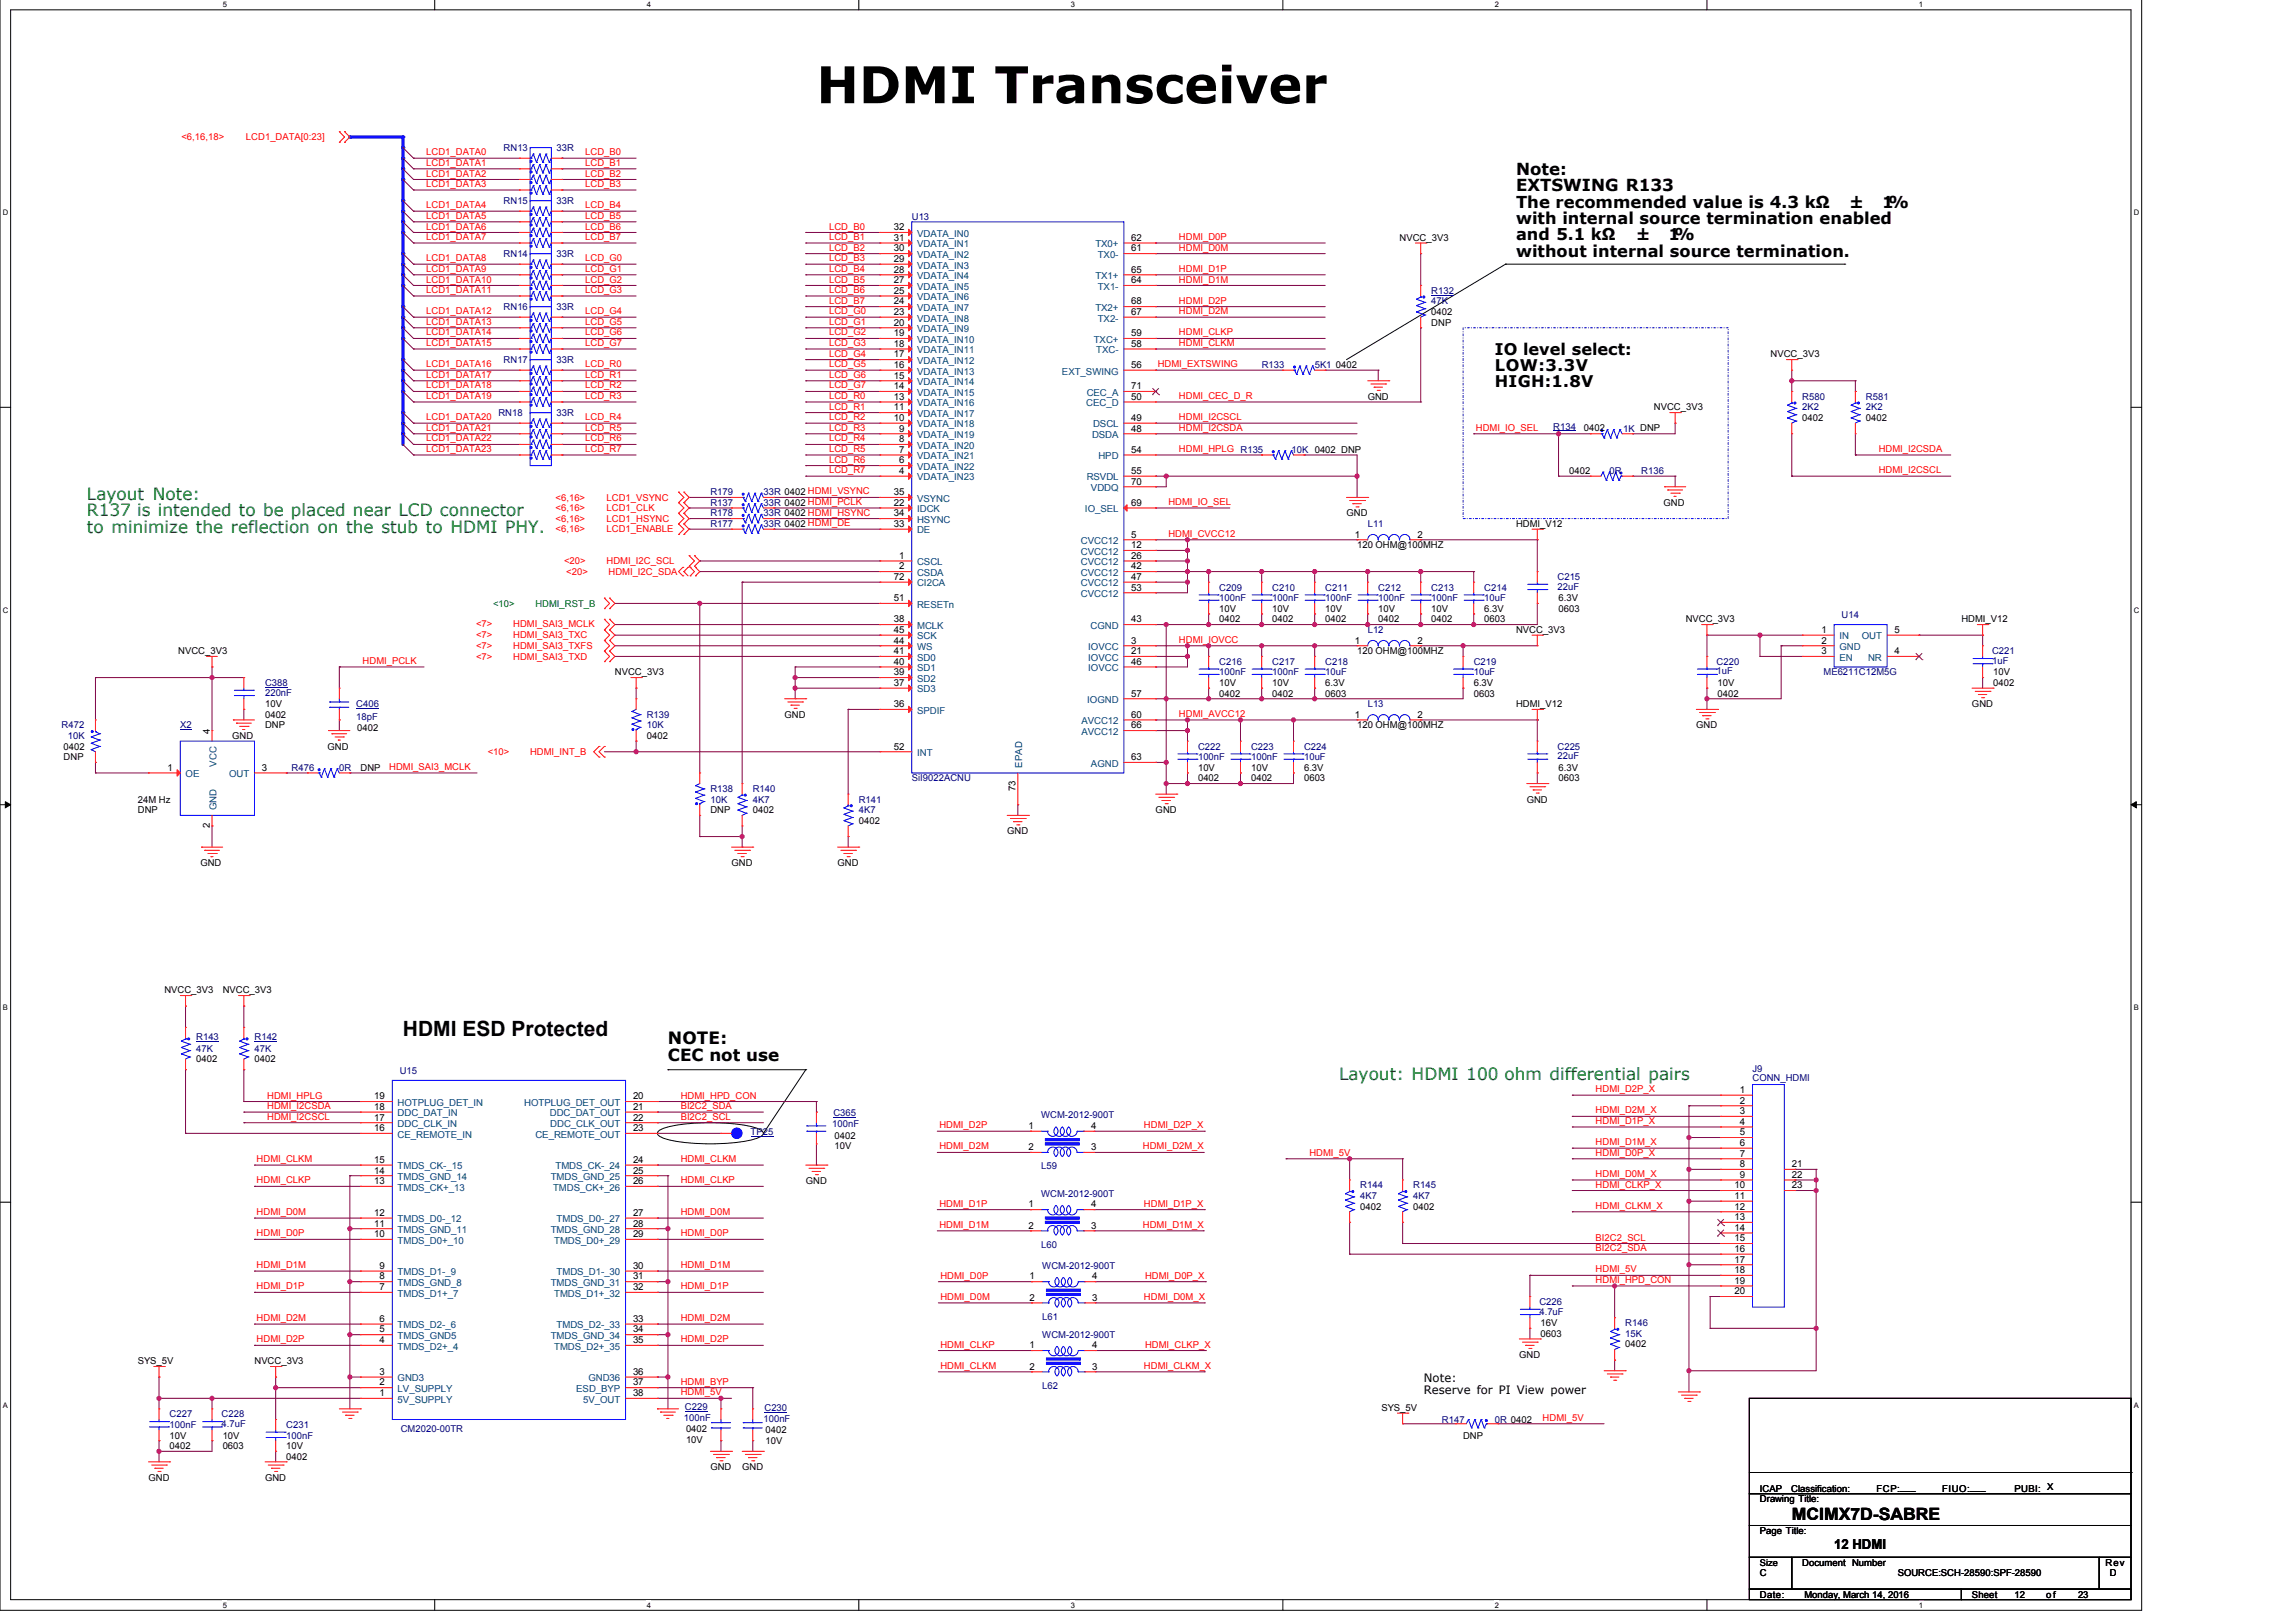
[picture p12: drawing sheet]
<svg xmlns="http://www.w3.org/2000/svg" width="297mm" height="210mm" viewBox="0 0 297 210" stroke-linecap="round" stroke-linejoin="round" font-family="sans-serif">
<defs><g id="words">
<text font-size="6.6" x="105.6" y="13.4">HDMI Transceiver</text>
<text font-size="2.7" x="52.1" y="134">HDMI ESD Protected</text>
<g font-size="2.2" fill="#008000">
<text x="11.3" y="64.6">Layout Note:</text>
<text x="11.3" y="66.8">R137 is intended to be placed near LCD connector</text>
<text x="11.3" y="69">to minimize the reflection on the stub to HDMI PHY.</text>
<text x="173.2" y="139.8">Layout: HDMI 100 ohm differential pairs</text>
</g>
<g font-size="2.2">
<text x="86.4" y="135.2">NOTE:</text>
<text x="86.4" y="137.3">CEC not use</text>
<text x="231.8" y="196.7">MCIMX7D-SABRE</text>
</g>
<g font-size="2.1">
<text x="196.1" y="22.6">Note:</text>
<text x="196.1" y="24.8">EXTSWING R133</text>
<text x="196.1" y="26.9">The recommended value is 4.3 kΩ</text>
<text x="196.1" y="29">with internal source termination enabled</text>
<text x="239.3" y="26.9">±</text>
<text x="243.5" y="26.9">1%</text>
<text x="196.1" y="31.1">and 5.1 kΩ</text>
<text x="196.1" y="33.2">without internal source termination.</text>
<text x="211.7" y="31.1">±</text>
<text x="215.8" y="31.1">1%</text>
<text x="193.4" y="45.9">IO level select:</text>
<text x="193.4" y="48">LOW:3.3V</text>
<text x="193.4" y="50.1">HIGH:1.8V</text>
</g>
<text font-size="1.8" x="237.3" y="200.4">12 HDMI</text>
<g font-size="1.5">
<text x="184.2" y="178.9">Note:</text>
<text x="184.2" y="180.4">Reserve for PI View power</text>
</g>
<g font-size="1.2" fill="#f00">
<text x="23.5" y="18.1">&lt;6,16,18&gt;</text>
<text x="31.8" y="18.1">LCD1_DATA[0:23]</text>
<text x="55.1" y="21.5">LCD1_DATA1</text>
<text x="55.1" y="22.8">LCD1_DATA2</text>
<text x="55.1" y="20.1">LCD1_DATA0</text>
<text x="75.7" y="20.1">LCD_B0</text>
<text x="75.7" y="21.5">LCD_B1</text>
<text x="75.7" y="22.8">LCD_B2</text>
<text x="55.1" y="24.2">LCD1_DATA3</text>
<text x="55.1" y="26.9">LCD1_DATA4</text>
<text x="55.1" y="28.3">LCD1_DATA5</text>
<text x="55.1" y="29.7">LCD1_DATA6</text>
<text x="75.7" y="24.2">LCD_B3</text>
<text x="75.7" y="26.9">LCD_B4</text>
<text x="75.7" y="28.3">LCD_B5</text>
<text x="75.7" y="29.7">LCD_B6</text>
<text x="107.3" y="29.7">LCD_B0</text>
<text x="55.1" y="31.1">LCD1_DATA7</text>
<text x="55.1" y="33.8">LCD1_DATA8</text>
<text x="55.1" y="35.2">LCD1_DATA9</text>
<text x="75.7" y="31.1">LCD_B7</text>
<text x="75.7" y="33.8">LCD_G0</text>
<text x="75.7" y="35.2">LCD_G1</text>
<text x="107.3" y="31.1">LCD_B1</text>
<text x="107.3" y="32.4">LCD_B2</text>
<text x="107.3" y="33.8">LCD_B3</text>
<text x="107.3" y="35.2">LCD_B4</text>
<text x="152.5" y="31.1">HDMI_D0P</text>
<text x="152.5" y="35.2">HDMI_D1P</text>
<text x="152.5" y="32.4">HDMI_D0M</text>
<text x="55.1" y="36.6">LCD1_DATA10</text>
<text x="55.1" y="37.9">LCD1_DATA11</text>
<text x="55.1" y="40.7">LCD1_DATA12</text>
<text x="75.7" y="36.6">LCD_G2</text>
<text x="75.7" y="37.9">LCD_G3</text>
<text x="75.7" y="40.7">LCD_G4</text>
<text x="107.3" y="36.6">LCD_B5</text>
<text x="107.3" y="37.9">LCD_B6</text>
<text x="107.3" y="39.3">LCD_B7</text>
<text x="107.3" y="40.7">LCD_G0</text>
<text x="152.5" y="39.3">HDMI_D2P</text>
<text x="152.5" y="40.7">HDMI_D2M</text>
<text x="152.5" y="36.6">HDMI_D1M</text>
<text x="55.1" y="42">LCD1_DATA13</text>
<text x="55.1" y="43.4">LCD1_DATA14</text>
<text x="55.1" y="44.8">LCD1_DATA15</text>
<text x="55.1" y="47.5">LCD1_DATA16</text>
<text x="75.7" y="42">LCD_G5</text>
<text x="75.7" y="43.4">LCD_G6</text>
<text x="75.7" y="44.8">LCD_G7</text>
<text x="75.7" y="47.5">LCD_R0</text>
<text x="107.3" y="43.4">LCD_G2</text>
<text x="107.3" y="44.8">LCD_G3</text>
<text x="107.3" y="42">LCD_G1</text>
<text x="107.3" y="46.2">LCD_G4</text>
<text x="107.3" y="47.5">LCD_G5</text>
<text x="149.8" y="47.5">HDMI_EXTSWING</text>
<text x="152.5" y="43.4">HDMI_CLKP</text>
<text x="152.5" y="44.8">HDMI_CLKM</text>
<text x="55.1" y="48.9">LCD1_DATA17</text>
<text x="55.1" y="50.3">LCD1_DATA18</text>
<text x="55.1" y="51.6">LCD1_DATA19</text>
<text x="75.7" y="48.9">LCD_R1</text>
<text x="75.7" y="50.3">LCD_R2</text>
<text x="75.7" y="51.6">LCD_R3</text>
<text x="107.3" y="48.9">LCD_G6</text>
<text x="107.3" y="50.3">LCD_G7</text>
<text x="107.3" y="51.6">LCD_R0</text>
<text x="107.3" y="53">LCD_R1</text>
<text x="152.5" y="51.6">HDMI_CEC_D_R</text>
<text x="55.1" y="54.4">LCD1_DATA20</text>
<text x="55.1" y="55.8">LCD1_DATA21</text>
<text x="55.1" y="57.1">LCD1_DATA22</text>
<text x="55.1" y="58.5">LCD1_DATA23</text>
<text x="75.7" y="54.4">LCD_R4</text>
<text x="75.7" y="55.8">LCD_R5</text>
<text x="75.7" y="57.1">LCD_R6</text>
<text x="75.7" y="58.5">LCD_R7</text>
<text x="107.3" y="54.4">LCD_R2</text>
<text x="107.3" y="55.8">LCD_R3</text>
<text x="107.3" y="58.5">LCD_R5</text>
<text x="107.3" y="59.9">LCD_R6</text>
<text x="107.3" y="57.1">LCD_R4</text>
<text x="152.5" y="54.4">HDMI_I2CSCL</text>
<text x="152.5" y="55.8">HDMI_I2CSDA</text>
<text x="152.5" y="58.5">HDMI_HPLG R135</text>
<text x="190.9" y="55.8">HDMI_IO_SEL</text>
<text x="243.1" y="58.5">HDMI_I2CSDA</text>
<text x="71.9" y="64.8">&lt;6,16&gt;</text>
<text x="78.5" y="64.8">LCD1_VSYNC</text>
<text x="107.3" y="61.2">LCD_R7</text>
<text x="151.2" y="65.4">HDMI_IO_SEL</text>
<text x="243.1" y="61.2">HDMI_I2CSCL</text>
<text x="71.9" y="66.1">&lt;6,16&gt;</text>
<text x="71.9" y="67.5">&lt;6,16&gt;</text>
<text x="71.9" y="68.9">&lt;6,16&gt;</text>
<text x="78.5" y="66.1">LCD1_CLK</text>
<text x="78.5" y="67.5">LCD1_HSYNC</text>
<text x="78.5" y="68.9">LCD1_ENABLE</text>
<text x="151.2" y="69.5">HDMI_CVCC12</text>
<text x="73" y="73">&lt;20&gt;</text>
<text x="73.2" y="74.4">&lt;20&gt;</text>
<text x="78.5" y="73">HDMI_I2C_SCL</text>
<text x="78.7" y="74.4">HDMI_I2C_SDA</text>
<text x="61.6" y="81.1">&lt;7&gt;</text>
<text x="61.6" y="84">&lt;7&gt;</text>
<text x="61.6" y="82.6">&lt;7&gt;</text>
<text x="66.4" y="81.1">HDMI_SAI3_MCLK</text>
<text x="66.4" y="84">HDMI_SAI3_TXFS</text>
<text x="66.4" y="82.6">HDMI_SAI3_TXC</text>
<text x="152.5" y="83.2">HDMI_IOVCC</text>
<text x="46.9" y="85.9">HDMI_PCLK</text>
<text x="61.6" y="85.4">&lt;7&gt;</text>
<text x="66.4" y="85.4">HDMI_SAI3_TXD</text>
<text x="152.5" y="92.8">HDMI_AVCC12</text>
<text x="50.3" y="99.6">HDMI_SAI3_MCLK</text>
<text x="63.1" y="97.7">&lt;10&gt;</text>
<text x="68.6" y="97.7">HDMI_INT_B</text>
<text x="34.6" y="143.5">HDMI_I2CSDA</text>
<text x="34.6" y="142.2">HDMI_HPLG</text>
<text x="88.1" y="143.5">BI2C2_SDA</text>
<text x="88.1" y="142.2">HDMI_HPD_CON</text>
<text x="206.4" y="141.3">HDMI_D2P_X</text>
<text x="34.6" y="144.9">HDMI_I2CSCL</text>
<text x="88.1" y="144.9">BI2C2_SCL</text>
<text x="121.5" y="148.8">HDMI_D2M</text>
<text x="121.5" y="146">HDMI_D2P</text>
<text x="147.9" y="148.8">HDMI_D2M_X</text>
<text x="148" y="146">HDMI_D2P_X</text>
<text x="169.4" y="149.6">HDMI_5V</text>
<text x="206.4" y="149.6">HDMI_D0P_X</text>
<text x="206.4" y="148.2">HDMI_D1M_X</text>
<text x="206.4" y="145.5">HDMI_D1P_X</text>
<text x="206.4" y="144.1">HDMI_D2M_X</text>
<text x="33.2" y="153.1">HDMI_CLKP</text>
<text x="33.2" y="150.4">HDMI_CLKM</text>
<text x="88.1" y="153.1">HDMI_CLKP</text>
<text x="88.1" y="150.4">HDMI_CLKM</text>
<text x="206.4" y="152.3">HDMI_D0M_X</text>
<text x="206.4" y="153.7">HDMI_CLKP_X</text>
<text x="33.2" y="160">HDMI_D0P</text>
<text x="33.2" y="157.3">HDMI_D0M</text>
<text x="88.1" y="160">HDMI_D0P</text>
<text x="88.1" y="157.3">HDMI_D0M</text>
<text x="121.5" y="158.9">HDMI_D1M</text>
<text x="121.5" y="156.2">HDMI_D1P</text>
<text x="147.9" y="158.9">HDMI_D1M_X</text>
<text x="148" y="156.2">HDMI_D1P_X</text>
<text x="206.4" y="161.9">BI2C2_SDA</text>
<text x="206.4" y="160.5">BI2C2_SCL</text>
<text x="206.4" y="156.4">HDMI_CLKM_X</text>
<text x="33.2" y="166.9">HDMI_D1P</text>
<text x="33.2" y="164.1">HDMI_D1M</text>
<text x="88.1" y="166.9">HDMI_D1P</text>
<text x="88.1" y="164.1">HDMI_D1M</text>
<text x="121.7" y="165.5">HDMI_D0P</text>
<text x="148.1" y="165.5">HDMI_D0P_X</text>
<text x="206.4" y="166">HDMI_HPD_CON</text>
<text x="206.4" y="164.7">HDMI_5V</text>
<text x="33.2" y="173.7">HDMI_D2P</text>
<text x="33.2" y="171">HDMI_D2M</text>
<text x="88.1" y="173.7">HDMI_D2P</text>
<text x="88.1" y="171">HDMI_D2M</text>
<text x="121.7" y="168.2">HDMI_D0M</text>
<text x="148" y="168.2">HDMI_D0M_X</text>
<text x="88.1" y="179.2">HDMI_BYP</text>
<text x="121.7" y="177.1">HDMI_CLKM</text>
<text x="121.7" y="174.4">HDMI_CLKP</text>
<text x="148" y="177.1">HDMI_CLKM_X</text>
<text x="148.1" y="174.4">HDMI_CLKP_X</text>
<text x="88.1" y="180.6">HDMI_5V</text>
<text x="199.6" y="183.9">HDMI_5V</text>
</g>
<g font-size="1.2" fill="#000080">
<text x="65.2" y="19.5">RN13</text>
<text x="72" y="19.5">33R</text>
<text x="65.2" y="26.4">RN15</text>
<text x="72" y="26.4">33R</text>
<text x="118" y="28.4">U13</text>
<text x="65.2" y="33.2">RN14</text>
<text x="72" y="33.2">33R</text>
<text x="65.2" y="40.1">RN16</text>
<text x="72" y="40.1">33R</text>
<text x="185.2" y="38">R132</text>
<text x="185.2" y="39.4">47K</text>
<text x="65.2" y="47">RN17</text>
<text x="72" y="47">33R</text>
<text x="163.2" y="47.6">R133</text>
<text x="170.1" y="47.6">5K1</text>
<text x="64.5" y="53.8">RN18</text>
<text x="72" y="53.8">33R</text>
<text x="233.2" y="51.8">R580</text>
<text x="233.2" y="53.1">2K2</text>
<text x="241.4" y="51.8">R581</text>
<text x="241.4" y="53.1">2K2</text>
<text x="167.1" y="58.6">10K 0402 DNP</text>
<text x="200.9" y="55.6">R134</text>
<text x="210" y="55.9">1K DNP</text>
<text x="91.9" y="65.5">R137</text>
<text x="91.9" y="64.1">R179</text>
<text x="98.8" y="65.5">33R 0402 HDMI_PCLK</text>
<text x="98.8" y="64.1">33R 0402 HDMI_VSYNC</text>
<text x="208.2" y="61.4">0R</text>
<text x="212.3" y="61.4">R136</text>
<text x="91.9" y="66.8">R178</text>
<text x="91.9" y="68.2">R177</text>
<text x="98.8" y="66.8">33R 0402 HDMI_HSYNC</text>
<text x="98.8" y="68.2">33R 0402 HDMI_DE</text>
<text x="176.9" y="68.2">L11</text>
<text x="157.7" y="76.4">C209</text>
<text x="157.7" y="77.8">100nF</text>
<text x="164.6" y="76.4">C210</text>
<text x="164.6" y="77.8">100nF</text>
<text x="171.4" y="76.4">C211</text>
<text x="171.4" y="77.8">100nF</text>
<text x="178.3" y="76.4">C212</text>
<text x="178.3" y="77.8">100nF</text>
<text x="185.2" y="76.4">C213</text>
<text x="185.2" y="77.8">100nF</text>
<text x="192" y="76.4">C214</text>
<text x="192" y="77.8">10uF</text>
<text x="201.5" y="75.1">C215</text>
<text x="201.5" y="76.3">22uF</text>
<text x="176.9" y="81.9">L12</text>
<text x="238.3" y="80">U14</text>
<text x="34.3" y="88.8">C388</text>
<text x="157.7" y="86">C216</text>
<text x="157.7" y="87.4">100nF</text>
<text x="164.6" y="86">C217</text>
<text x="164.6" y="87.4">100nF</text>
<text x="171.4" y="86">C218</text>
<text x="171.4" y="87.4">10uF</text>
<text x="190.7" y="86">C219</text>
<text x="190.7" y="87.4">10uF</text>
<text x="222.1" y="86">C220</text>
<text x="222.1" y="87.3">1uF</text>
<text x="235.9" y="87.4">ME6211C12M5G</text>
<text x="257.7" y="84.7">C221</text>
<text x="257.7" y="85.9">1uF</text>
<text x="8" y="94.3">R472</text>
<text x="8.8" y="95.6">10K</text>
<text x="23.3" y="94.3">X2</text>
<text x="34.3" y="90">220nF</text>
<text x="46.1" y="91.5">C406</text>
<text x="46.1" y="93.2">18pF</text>
<text x="83.7" y="92.9">R139</text>
<text x="83.7" y="94.3">10K</text>
<text x="176.9" y="91.5">L13</text>
<text x="37.7" y="99.8">R476</text>
<text x="43.9" y="99.8">0R</text>
<text x="118" y="101.1">SiI9022ACNU</text>
<text x="155" y="97">C222</text>
<text x="155" y="98.4">100nF</text>
<text x="161.9" y="97">C223</text>
<text x="161.9" y="98.4">100nF</text>
<text x="168.7" y="97">C224</text>
<text x="168.7" y="98.4">10uF</text>
<text x="201.5" y="97">C225</text>
<text x="201.5" y="98.2">22uF</text>
<text x="91.9" y="102.5">R138</text>
<text x="91.9" y="103.9">10K</text>
<text x="97.4" y="102.5">R140</text>
<text x="97.4" y="103.9">4K7</text>
<text x="111.1" y="103.9">R141</text>
<text x="111.1" y="105.2">4K7</text>
<text x="25.4" y="134.6">R143</text>
<text x="25.4" y="136.1">47K</text>
<text x="32.9" y="134.6">R142</text>
<text x="32.9" y="136.1">47K</text>
<text x="51.7" y="139">U15</text>
<text x="226.7" y="138.7">J9</text>
<text x="226.7" y="139.9">CONN_HDMI</text>
<text x="97.1" y="146.9">TP25</text>
<text x="107.7" y="145.8">100nF</text>
<text x="107.8" y="144.5">C365</text>
<text x="134.7" y="144.7">WCM-2012-900T</text>
<text x="134.7" y="151.3">L59</text>
<text x="134.7" y="154.9">WCM-2012-900T</text>
<text x="176" y="153.8">R144</text>
<text x="176" y="155.2">4K7</text>
<text x="182.8" y="153.8">R145</text>
<text x="182.8" y="155.2">4K7</text>
<text x="134.7" y="161.5">L60</text>
<text x="134.8" y="164.2">WCM-2012-900T</text>
<text x="134.8" y="170.8">L61</text>
<text x="134.8" y="173.1">WCM-2012-900T</text>
<text x="199.2" y="168.9">C226</text>
<text x="199.2" y="170.1">4.7uF</text>
<text x="210.3" y="171.6">R146</text>
<text x="210.3" y="173">15K</text>
<text x="134.8" y="179.7">L62</text>
<text x="21.9" y="183.4">C227</text>
<text x="21.9" y="184.8">100nF</text>
<text x="28.7" y="183.4">C228</text>
<text x="28.7" y="184.7">4.7uF</text>
<text x="37" y="184.8">C231</text>
<text x="51.8" y="185.3">CM2020-00TR</text>
<text x="88.5" y="183.8">100nF</text>
<text x="88.6" y="182.5">C229</text>
<text x="98.8" y="184">100nF</text>
<text x="98.9" y="182.6">C230</text>
<text x="186.5" y="184.1">R147</text>
<text x="193.4" y="184.1">0R 0402</text>
<text x="37" y="186.2">100nF</text>
</g>
<g font-size="1.2">
<text x="115.6" y="29.8">32</text>
<text x="115.6" y="31.2">31</text>
<text x="115.6" y="32.5">30</text>
<text x="115.6" y="33.9">29</text>
<text x="115.6" y="35.3">28</text>
<text x="146.4" y="31.2">62</text>
<text x="146.4" y="32.5">61</text>
<text x="146.4" y="35.3">65</text>
<text x="181.1" y="31.2">NVCC_3V3</text>
<text x="115.6" y="36.7">27</text>
<text x="115.6" y="38">25</text>
<text x="115.6" y="39.4">24</text>
<text x="115.6" y="40.8">23</text>
<text x="146.4" y="36.7">64</text>
<text x="146.4" y="39.4">68</text>
<text x="146.4" y="40.8">67</text>
<text x="185.2" y="40.8">0402</text>
<text x="115.6" y="42.1">20</text>
<text x="115.6" y="43.5">19</text>
<text x="115.6" y="44.9">18</text>
<text x="115.6" y="46.3">17</text>
<text x="115.6" y="47.6">16</text>
<text x="146.4" y="43.5">59</text>
<text x="146.4" y="44.9">58</text>
<text x="146.4" y="47.6">56</text>
<text x="172.8" y="47.6">0402</text>
<text x="185.2" y="42.1">DNP</text>
<text x="229.1" y="46.3">NVCC_3V3</text>
<text x="115.6" y="49">15</text>
<text x="115.6" y="50.4">14</text>
<text x="115.6" y="51.7">13</text>
<text x="115.6" y="53.1">11</text>
<text x="146.4" y="50.4">71</text>
<text x="146.4" y="51.7">50</text>
<text x="176.9" y="51.8">GND</text>
<text x="214" y="53.1">NVCC_3V3</text>
<text x="115.6" y="54.5">10</text>
<text x="116.3" y="55.9">9</text>
<text x="116.3" y="57.2">8</text>
<text x="116.3" y="58.6">7</text>
<text x="116.3" y="60">6</text>
<text x="146.4" y="55.9">48</text>
<text x="146.4" y="54.5">49</text>
<text x="146.4" y="58.6">54</text>
<text x="204.9" y="55.7">0402</text>
<text x="233.2" y="54.5">0402</text>
<text x="241.4" y="54.5">0402</text>
<text x="115.6" y="64.1">35</text>
<text x="115.6" y="65.5">22</text>
<text x="116.3" y="61.3">4</text>
<text x="146.4" y="61.3">55</text>
<text x="146.4" y="62.7">70</text>
<text x="146.4" y="65.5">69</text>
<text x="203" y="61.4">0402</text>
<text x="215.2" y="65.5">GND</text>
<text x="115.6" y="66.8">34</text>
<text x="115.6" y="68.2">33</text>
<text x="146.4" y="69.6">5</text>
<text x="146.4" y="70.9">12</text>
<text x="174.2" y="66.8">GND</text>
<text x="175.3" y="69.6">1</text>
<text x="175.6" y="71">120 OHM@100MHZ</text>
<text x="183.4" y="69.6">2</text>
<text x="196.1" y="68.2">HDMI_V12</text>
<text x="115.6" y="75">72</text>
<text x="115.6" y="77.8">51</text>
<text x="116.3" y="72.3">1</text>
<text x="116.3" y="73.7">2</text>
<text x="146.4" y="72.3">26</text>
<text x="146.4" y="73.7">42</text>
<text x="146.4" y="75">47</text>
<text x="146.4" y="76.4">53</text>
<text x="201.6" y="77.8">6.3V</text>
<text x="115.6" y="80.5">38</text>
<text x="115.6" y="81.9">45</text>
<text x="115.6" y="83.3">44</text>
<text x="146.4" y="80.5">43</text>
<text x="146.4" y="83.3">3</text>
<text x="157.7" y="80.6">0402</text>
<text x="157.7" y="79.2">10V</text>
<text x="164.6" y="80.6">0402</text>
<text x="164.6" y="79.2">10V</text>
<text x="171.4" y="80.6">0402</text>
<text x="171.4" y="79.2">10V</text>
<text x="175.3" y="83.3">1</text>
<text x="178.3" y="80.6">0402</text>
<text x="178.3" y="79.2">10V</text>
<text x="183.4" y="83.3">2</text>
<text x="185.2" y="80.6">0402</text>
<text x="185.2" y="79.2">10V</text>
<text x="192" y="80.6">0603</text>
<text x="192" y="79.2">6.3V</text>
<text x="196.1" y="81.9">NVCC_3V3</text>
<text x="201.6" y="79.2">0603</text>
<text x="218.1" y="80.6">NVCC_3V3</text>
<text x="235.6" y="81.9">1</text>
<text x="235.6" y="83.3">2</text>
<text x="245.1" y="81.9">5</text>
<text x="253.7" y="80.6">HDMI_V12</text>
<text x="23.1" y="84.7">NVCC_3V3</text>
<text x="79.6" y="87.4">NVCC_3V3</text>
<text x="115.6" y="84.7">41</text>
<text x="115.6" y="86">40</text>
<text x="115.6" y="87.4">39</text>
<text x="115.6" y="88.8">37</text>
<text x="146.4" y="84.7">21</text>
<text x="146.4" y="86">46</text>
<text x="157.7" y="88.8">10V</text>
<text x="164.6" y="88.8">10V</text>
<text x="171.4" y="88.8">6.3V</text>
<text x="175.6" y="84.7">120 OHM@100MHZ</text>
<text x="190.7" y="88.8">6.3V</text>
<text x="222.2" y="88.8">10V</text>
<text x="235.6" y="84.7">3</text>
<text x="245.1" y="84.7">4</text>
<text x="257.9" y="88.8">0402</text>
<text x="257.9" y="87.4">10V</text>
<text x="27.1" y="94.9" transform="rotate(-90 27.1 94.9)">4</text>
<text x="30" y="95.6">GND</text>
<text x="34.3" y="91.5">10V</text>
<text x="34.3" y="92.9">0402</text>
<text x="34.3" y="94.3">DNP</text>
<text x="46.2" y="94.5">0402</text>
<text x="83.7" y="95.6">0402</text>
<text x="101.5" y="92.9">GND</text>
<text x="115.6" y="91.5">36</text>
<text x="146.4" y="90.1">57</text>
<text x="146.4" y="92.9">60</text>
<text x="146.4" y="94.3">66</text>
<text x="157.7" y="90.2">0402</text>
<text x="164.6" y="90.2">0402</text>
<text x="171.4" y="90.2">0603</text>
<text x="175.3" y="92.9">1</text>
<text x="175.6" y="94.3">120 OHM@100MHZ</text>
<text x="183.4" y="92.9">2</text>
<text x="190.7" y="90.2">0603</text>
<text x="196.1" y="91.5">HDMI_V12</text>
<text x="219.5" y="94.3">GND</text>
<text x="222.2" y="90.2">0402</text>
<text x="255.1" y="91.5">GND</text>
<text x="8.2" y="98.4">DNP</text>
<text x="8.2" y="97">0402</text>
<text x="21.7" y="99.7">1</text>
<text x="33.9" y="99.7">3</text>
<text x="42.4" y="97">GND</text>
<text x="46.6" y="99.8">DNP</text>
<text x="115.6" y="97">52</text>
<text x="146.4" y="98.4">63</text>
<text x="155" y="101.1">0402</text>
<text x="155" y="99.8">10V</text>
<text x="161.9" y="101.1">0402</text>
<text x="161.9" y="99.8">10V</text>
<text x="168.7" y="101.1">0603</text>
<text x="168.7" y="99.8">6.3V</text>
<text x="201.6" y="101.1">0603</text>
<text x="201.6" y="99.8">6.3V</text>
<text x="17.8" y="103.9">24M Hz</text>
<text x="17.8" y="105.2">DNP</text>
<text x="27.1" y="107.2" transform="rotate(-90 27.1 107.2)">2</text>
<text x="91.9" y="105.2">DNP</text>
<text x="97.4" y="105.2">0402</text>
<text x="111.1" y="106.6">0402</text>
<text x="130.3" y="108">GND</text>
<text x="131.4" y="102.4" transform="rotate(-90 131.4 102.4)">73</text>
<text x="149.5" y="105.2">GND</text>
<text x="197.5" y="103.9">GND</text>
<text x="25.9" y="112.1">GND</text>
<text x="94.6" y="112.1">GND</text>
<text x="108.4" y="112.1">GND</text>
<text x="21.3" y="128.6">NVCC_3V3</text>
<text x="28.8" y="128.6">NVCC_3V3</text>
<text x="25.4" y="137.5">0402</text>
<text x="32.9" y="137.5">0402</text>
<text x="48.4" y="143.6">18</text>
<text x="48.4" y="142.3">19</text>
<text x="81.9" y="142.3">20</text>
<text x="81.9" y="143.6">21</text>
<text x="225.1" y="141.4">1</text>
<text x="225.1" y="142.8">2</text>
<text x="48.4" y="146.4">16</text>
<text x="48.4" y="145">17</text>
<text x="81.9" y="145">22</text>
<text x="81.9" y="146.4">23</text>
<text x="107.9" y="147.4">0402</text>
<text x="107.9" y="148.7">10V</text>
<text x="133" y="146.1">1</text>
<text x="133" y="148.8">2</text>
<text x="141.1" y="146.1">4</text>
<text x="141.1" y="148.8">3</text>
<text x="225.1" y="144.2">3</text>
<text x="225.1" y="145.6">4</text>
<text x="225.1" y="146.9">5</text>
<text x="225.1" y="148.3">6</text>
<text x="225.1" y="149.7">7</text>
<text x="48.4" y="153.2">13</text>
<text x="48.4" y="151.9">14</text>
<text x="48.4" y="150.5">15</text>
<text x="81.9" y="150.5">24</text>
<text x="81.9" y="151.9">25</text>
<text x="81.9" y="153.2">26</text>
<text x="104.2" y="153.3">GND</text>
<text x="224.4" y="153.8">10</text>
<text x="224.4" y="155.2">11</text>
<text x="225.1" y="151">8</text>
<text x="225.1" y="152.4">9</text>
<text x="231.8" y="152.4">22</text>
<text x="231.8" y="153.8">23</text>
<text x="231.8" y="151">21</text>
<text x="48.4" y="160.1">10</text>
<text x="48.4" y="158.7">11</text>
<text x="48.4" y="157.3">12</text>
<text x="81.9" y="157.3">27</text>
<text x="81.9" y="158.7">28</text>
<text x="81.9" y="160.1">29</text>
<text x="133" y="156.3">1</text>
<text x="133" y="159">2</text>
<text x="141.1" y="156.3">4</text>
<text x="141.1" y="159">3</text>
<text x="176" y="156.5">0402</text>
<text x="182.8" y="156.5">0402</text>
<text x="224.4" y="156.5">12</text>
<text x="224.4" y="157.9">13</text>
<text x="224.4" y="159.3">14</text>
<text x="224.4" y="160.6">15</text>
<text x="49.1" y="167">7</text>
<text x="49.1" y="165.6">8</text>
<text x="49.1" y="164.2">9</text>
<text x="81.9" y="164.2">30</text>
<text x="81.9" y="165.6">31</text>
<text x="81.9" y="167">32</text>
<text x="133.2" y="165.6">1</text>
<text x="141.3" y="165.6">4</text>
<text x="224.4" y="162">16</text>
<text x="224.4" y="163.4">17</text>
<text x="224.4" y="164.8">18</text>
<text x="224.4" y="166.1">19</text>
<text x="224.4" y="167.5">20</text>
<text x="49.1" y="173.8">4</text>
<text x="49.1" y="172.4">5</text>
<text x="49.1" y="171.1">6</text>
<text x="81.9" y="171.1">33</text>
<text x="81.9" y="172.4">34</text>
<text x="81.9" y="173.8">35</text>
<text x="133.2" y="168.3">2</text>
<text x="141.3" y="168.3">3</text>
<text x="199.3" y="173">0603</text>
<text x="199.3" y="171.6">16V</text>
<text x="17.8" y="176.6">SYS_5V</text>
<text x="32.9" y="176.6">NVCC_3V3</text>
<text x="49.1" y="179.3">2</text>
<text x="49.1" y="177.9">3</text>
<text x="81.9" y="177.9">36</text>
<text x="81.9" y="179.3">37</text>
<text x="133.2" y="174.5">1</text>
<text x="133.2" y="177.2">2</text>
<text x="141.3" y="174.5">4</text>
<text x="141.3" y="177.2">3</text>
<text x="196.6" y="175.7">GND</text>
<text x="210.3" y="174.4">0402</text>
<text x="49.1" y="180.7">1</text>
<text x="81.9" y="180.7">38</text>
<text x="88.8" y="185.3">0402</text>
<text x="99" y="185.5">0402</text>
<text x="178.7" y="182.6">SYS_5V</text>
<text x="19.2" y="191.7">GND</text>
<text x="21.9" y="187.5">0402</text>
<text x="21.9" y="186.2">10V</text>
<text x="28.8" y="187.5">0603</text>
<text x="28.8" y="186.2">10V</text>
<text x="34.3" y="191.7">GND</text>
<text x="37" y="188.9">0402</text>
<text x="37" y="187.5">10V</text>
<text x="88.8" y="186.7">10V</text>
<text x="91.9" y="190.3">GND</text>
<text x="96" y="190.3">GND</text>
<text x="99" y="186.9">10V</text>
<text x="189.3" y="186.2">DNP</text>
<text x="227.7" y="194.4">Drawing Title:</text>
<text x="227.7" y="193">ICAP</text>
<text x="231.7" y="193">Classification:</text>
<text x="242.8" y="193">FCP:___</text>
<text x="251.3" y="193">FIUO:___</text>
<text x="260.6" y="193">PUBI: X</text>
<text x="227.7" y="202.6">Size</text>
<text x="227.7" y="198.5">Page Title:</text>
<text x="227.7" y="204">C</text>
<text x="233.2" y="202.6">Document Number</text>
<text x="245.5" y="204">SOURCE:SCH-28590:SPF-28590</text>
<text x="272.4" y="202.6">Rev</text>
<text x="273" y="204">D</text>
<text x="227.7" y="206.7">Date:</text>
<text x="233.4" y="206.7">Monday, March 14, 2016</text>
<text x="255.1" y="206.7">Sheet</text>
<text x="260.6" y="206.7">12</text>
<text x="264.7" y="206.7">of</text>
<text x="268.8" y="206.7">23</text>
</g>
<g font-size="1.2" fill="#004080">
<text x="118.6" y="30.6">VDATA_IN0</text>
<text x="118.6" y="32">VDATA_IN1</text>
<text x="118.6" y="33.4">VDATA_IN2</text>
<text x="118.6" y="34.7">VDATA_IN3</text>
<text x="141.7" y="32">TX0+</text>
<text x="142" y="33.4">TX0-</text>
<text x="118.6" y="36.1">VDATA_IN4</text>
<text x="118.6" y="37.5">VDATA_IN5</text>
<text x="118.6" y="38.9">VDATA_IN6</text>
<text x="118.6" y="40.2">VDATA_IN7</text>
<text x="118.6" y="41.6">VDATA_IN8</text>
<text x="141.7" y="36.1">TX1+</text>
<text x="141.7" y="40.2">TX2+</text>
<text x="142" y="37.5">TX1-</text>
<text x="142" y="41.6">TX2-</text>
<text x="118.6" y="43">VDATA_IN9</text>
<text x="118.6" y="44.4">VDATA_IN10</text>
<text x="118.6" y="45.7">VDATA_IN11</text>
<text x="118.6" y="47.1">VDATA_IN12</text>
<text x="141.5" y="44.4">TXC+</text>
<text x="141.8" y="45.7">TXC-</text>
<text x="118.6" y="48.5">VDATA_IN13</text>
<text x="118.6" y="49.8">VDATA_IN14</text>
<text x="118.6" y="51.2">VDATA_IN15</text>
<text x="118.6" y="52.6">VDATA_IN16</text>
<text x="118.6" y="54">VDATA_IN17</text>
<text x="137.4" y="48.5">EXT_SWING</text>
<text x="140.5" y="52.6">CEC_D</text>
<text x="140.6" y="51.2">CEC_A</text>
<text x="118.6" y="55.3">VDATA_IN18</text>
<text x="118.6" y="56.7">VDATA_IN19</text>
<text x="118.6" y="58.1">VDATA_IN20</text>
<text x="118.6" y="59.4">VDATA_IN21</text>
<text x="141.3" y="56.7">DSDA</text>
<text x="141.4" y="55.3">DSCL</text>
<text x="142.1" y="59.4">HPD</text>
<text x="118.6" y="60.8">VDATA_IN22</text>
<text x="118.6" y="62.2">VDATA_IN23</text>
<text x="118.6" y="64.9">VSYNC</text>
<text x="140.6" y="62.2">RSVDL</text>
<text x="141.1" y="63.6">VDDQ</text>
<text x="118.6" y="67.7">HSYNC</text>
<text x="118.6" y="69">DE</text>
<text x="118.6" y="66.3">IDCK</text>
<text x="139.8" y="70.4">CVCC12</text>
<text x="139.8" y="71.8">CVCC12</text>
<text x="140.4" y="66.3">IO_SEL</text>
<text x="118.6" y="73.2">CSCL</text>
<text x="118.6" y="74.5">CSDA</text>
<text x="118.6" y="75.9">CI2CA</text>
<text x="139.8" y="73.2">CVCC12</text>
<text x="139.8" y="74.5">CVCC12</text>
<text x="139.8" y="75.9">CVCC12</text>
<text x="139.8" y="77.3">CVCC12</text>
<text x="118.6" y="81.4">MCLK</text>
<text x="118.6" y="78.6">RESETn</text>
<text x="118.6" y="82.8">SCK</text>
<text x="141.1" y="81.4">CGND</text>
<text x="238" y="82.8">IN</text>
<text x="240.9" y="82.8">OUT</text>
<text x="118.6" y="85.5">SD0</text>
<text x="118.6" y="86.9">SD1</text>
<text x="118.6" y="88.2">SD2</text>
<text x="118.6" y="89.6">SD3</text>
<text x="118.6" y="84.1">WS</text>
<text x="140.8" y="84.1">IOVCC</text>
<text x="140.8" y="85.5">IOVCC</text>
<text x="140.8" y="86.9">IOVCC</text>
<text x="238" y="84.1">GND</text>
<text x="238" y="85.5">EN</text>
<text x="241.7" y="85.5">NR</text>
<text x="118.6" y="92.4">SPDIF</text>
<text x="139.9" y="93.7">AVCC12</text>
<text x="139.9" y="95.1">AVCC12</text>
<text x="140.7" y="91">IOGND</text>
<text x="24" y="100.6">OE</text>
<text x="28" y="99.2" transform="rotate(-90 28 99.2)">VCC</text>
<text x="29.6" y="100.6">OUT</text>
<text x="118.6" y="97.8">INT</text>
<text x="132.2" y="99.3" transform="rotate(-90 132.2 99.3)">EPAD</text>
<text x="141.1" y="99.2">AGND</text>
<text x="28" y="104.8" transform="rotate(-90 28 104.8)">GND</text>
<text x="51.4" y="143.1">HOTPLUG_DET_IN</text>
<text x="67.8" y="143.1">HOTPLUG_DET_OUT</text>
<text x="51.4" y="147.2">CE_REMOTE_IN</text>
<text x="51.4" y="145.9">DDC_CLK_IN</text>
<text x="51.4" y="144.5">DDC_DAT_IN</text>
<text x="69.3" y="147.2">CE_REMOTE_OUT</text>
<text x="71.1" y="144.5">DDC_DAT_OUT</text>
<text x="71.2" y="145.9">DDC_CLK_OUT</text>
<text x="51.4" y="154.1">TMDS_CK+_13</text>
<text x="51.4" y="152.7">TMDS_GND_14</text>
<text x="51.4" y="151.3">TMDS_CK-_15</text>
<text x="71.3" y="152.7">TMDS_GND_25</text>
<text x="71.6" y="154.1">TMDS_CK+_26</text>
<text x="71.9" y="151.3">TMDS_CK-_24</text>
<text x="51.4" y="160.9">TMDS_D0+_10</text>
<text x="51.4" y="159.6">TMDS_GND_11</text>
<text x="51.4" y="158.2">TMDS_D0-_12</text>
<text x="71.3" y="159.6">TMDS_GND_28</text>
<text x="71.7" y="160.9">TMDS_D0+_29</text>
<text x="72" y="158.2">TMDS_D0-_27</text>
<text x="51.4" y="167.8">TMDS_D1+_7</text>
<text x="51.4" y="166.4">TMDS_GND_8</text>
<text x="51.4" y="165.1">TMDS_D1-_9</text>
<text x="71.3" y="166.4">TMDS_GND_31</text>
<text x="71.7" y="167.8">TMDS_D1+_32</text>
<text x="72" y="165.1">TMDS_D1-_30</text>
<text x="51.4" y="173.3">TMDS_GND5</text>
<text x="51.4" y="171.9">TMDS_D2-_6</text>
<text x="71.3" y="173.3">TMDS_GND_34</text>
<text x="72" y="171.9">TMDS_D2-_33</text>
<text x="51.4" y="178.8">GND3</text>
<text x="51.4" y="174.7">TMDS_D2+_4</text>
<text x="71.7" y="174.7">TMDS_D2+_35</text>
<text x="76.1" y="178.8">GND36</text>
<text x="51.4" y="181.5">5V_SUPPLY</text>
<text x="51.4" y="180.1">LV_SUPPLY</text>
<text x="74.5" y="180.1">ESD_BYP</text>
<text x="75.4" y="181.5">5V_OUT</text>
</g>
<g font-size="1.2" fill="#008000">
<text x="63.8" y="78.5">&lt;10&gt;</text>
<text x="69.3" y="78.5">HDMI_RST_B</text>
</g>
<g font-size="1">
<text x="28.8" y=".9">5</text>
<text x="83.7" y=".9">4</text>
<text x="138.5" y=".9">3</text>
<text x="193.4" y=".9">2</text>
<text x="248.3" y=".9">1</text>
<text x=".3" y="27.9">D</text>
<text x="276" y="27.9">D</text>
<text x=".3" y="79.3">C</text>
<text x="276" y="79.3">C</text>
<text x=".3" y="130.8">B</text>
<text x="276" y="130.8">B</text>
<text x=".3" y="182.2">A</text>
<text x="276" y="182.2">A</text>
<text x="28.8" y="208">5</text>
<text x="83.7" y="208">4</text>
<text x="138.5" y="208">3</text>
<text x="193.4" y="208">2</text>
<text x="248.3" y="208">1</text>
</g>
</g></defs>
<path d="M0 -.1v208.5h277.1v-208.5M1.4 1.3h274.3v205.7h-274.3z" fill="none" stroke="#000" stroke-width=".13"/>
<g fill="#fff">
<path d="M28.8 0h.5v1.1h-.5z"/>
<path d="M28.8 207.2h.5v1h-.5z"/>
</g>
<path d="M56.2 -.1v1.4M56.2 207v1.4" fill="none" stroke="#000" stroke-width=".13"/>
<g fill="#fff">
<path d="M83.7 0h.5v1.1h-.5z"/>
<path d="M83.7 207.2h.5v1h-.5z"/>
</g>
<path d="M111.1 -.1v1.4M111.1 207v1.4" fill="none" stroke="#000" stroke-width=".13"/>
<g fill="#fff">
<path d="M138.5 0h.6v1.1h-.6z"/>
<path d="M138.5 207.2h.6v1h-.6z"/>
</g>
<path d="M166 -.1v1.4M166 207v1.4" fill="none" stroke="#000" stroke-width=".13"/>
<g fill="#fff">
<path d="M193.4 0h.5v1.1h-.5z"/>
<path d="M193.4 207.2h.5v1h-.5z"/>
</g>
<path d="M220.8 -.1v1.4M220.8 207v1.4" fill="none" stroke="#000" stroke-width=".13"/>
<g fill="#fff">
<path d="M248.3 0h.5v1.1h-.5z"/>
<path d="M248.3 207.2h.5v1h-.5z"/>
<path d="M.3 27h.7v1.1h-.7z"/>
<path d="M276 27h.7v1.1h-.7z"/>
<path d="M.3 78.4h.7v1.1h-.7z"/>
<path d="M276 78.4h.7v1.1h-.7z"/>
</g>
<path d="M0 52.7h1.4M275.7 52.7h1.4" fill="none" stroke="#000" stroke-width=".13"/>
<g fill="#fff">
<path d="M.3 129.9h.7v1.1h-.7z"/>
<path d="M276 129.9h.7v1.1h-.7z"/>
</g>
<path d="M0 104.1h1.4M275.7 104.1h1.4" fill="none" stroke="#000" stroke-width=".13"/>
<path d="M.7 103.7l.7 .4-.7 .4zM275.7 104.1l.7-.4v.8z" fill="#000" stroke="#000" stroke-width=".13"/>
<g fill="#fff">
<path d="M.3 181.3h.7v1.1h-.7z"/>
<path d="M276 181.3h.7v1.1h-.7z"/>
</g>
<path d="M194.8 34.2h.1M194.8 34.2l-20.6 12.3M194.8 34.2h43.9M238.7 34.2h.1M86.4 138.4h.1M86.4 138.4h17.8M104.2 138.4h.1M104.2 138.4l-5.4 8.3M0 155.6h1.4M85.2 146.4a8.7 8.7 0 0 1 4.3-1 25.2 25.2 0 0 1 8.3 .6l.8 .4 .2 .3-.2 .2a8.7 8.7 0 0 1-4.3 1 25.2 25.2 0 0 1-8.3-.6l-.8-.4-.2-.2zM275.7 155.6h1.4" fill="none" stroke="#000" stroke-width=".13"/>
<path d="M189.3 42.4h34.3v24.7h-34.3z" fill="none" stroke="#00f" stroke-width=".13" stroke-dasharray=".3 .3 0 .3"/>
<g fill="none" stroke="#800040" stroke-width=".13">
<path d="M53.5 21.8h.1M53.5 23.2h.1M53.5 24.6h.1M53.5 27.3h.1M53.5 28.7h.1M53.5 30.1h.1M53.5 31.4h.1M53.5 34.2h.1M53.5 35.6h.1M53.5 36.9h.1M53.5 38.3h.1M53.5 20.5h.1"/>
<path d="M53.5 31.4h13.7M53.5 35.6h13.7M53.5 36.9h13.7M53.5 20.5h13.7M53.5 21.8h13.7M53.5 23.2h13.7M53.5 24.6h13.7M53.5 27.3h13.7M53.5 28.7h13.7M53.5 30.1h13.7M53.5 34.2h13.7M53.5 38.3h13.7"/>
<path d="M72.7 20.5h.1M72.7 21.8h.1M72.7 23.2h.1M72.7 24.6h.1M72.7 27.3h.1M72.7 28.7h.1M72.7 30.1h.1M72.7 31.4h.1M72.7 34.2h.1M72.7 35.6h.1M72.7 36.9h.1M72.7 38.3h.1"/>
<path d="M72.7 31.4h9.6M72.7 35.6h9.6M72.7 36.9h9.6M72.7 20.5h9.6M72.7 21.8h9.6M72.7 23.2h9.6M72.7 24.6h9.6M72.7 27.3h9.6M72.7 28.7h9.6M72.7 30.1h9.6M72.7 34.2h9.6M72.7 38.3h9.6"/>
<path d="M104.2 30.1h.1M104.2 31.4h.1M104.2 32.8h.1M104.2 34.2h.1M104.2 36.9h.1M104.2 38.3h.1M104.2 35.6h.1M104.2 39.7h.1M104.2 31.4h9.6M104.2 39.7h9.6M104.2 35.6h9.6M104.2 32.8h9.6"/>
<path d="M104.2 36.9h9.6M104.2 30.1h9.6M104.2 34.2h9.6M104.2 38.3h9.6M149.5 31.4h.1M149.5 39.7h.1M149.5 35.6h.1M149.5 32.8h.1M149.5 36.9h.1M149.5 31.4h21.9M149.5 39.7h21.9M149.5 35.6h21.9"/>
<path d="M149.5 32.8h21.9M149.5 36.9h21.9M183.8 32.8h.1M183.8 32.8v4.1M53.5 41h.1M53.5 42.4h.1M53.5 43.8h.1M53.5 45.2h.1M53.5 47.9h.1M53.5 49.3h.1M53.5 50.7h.1M53.5 52h.1"/>
<path d="M53.5 54.8h.1M53.5 56.1h.1M53.5 57.5h.1M53.5 58.9h.1M53.5 43.8h13.7M53.5 45.2h13.7M53.5 54.8h13.7M53.5 56.1h13.7M53.5 41h13.7M53.5 47.9h13.7M53.5 52h13.7M53.5 58.9h13.7"/>
<path d="M53.5 42.4h13.7M53.5 49.3h13.7M53.5 50.7h13.7M53.5 57.5h13.7M72.7 41h.1M72.7 42.4h.1M72.7 43.8h.1M72.7 45.2h.1M72.7 47.9h.1M72.7 49.3h.1M72.7 50.7h.1M72.7 52h.1"/>
<path d="M72.7 54.8h.1M72.7 56.1h.1M72.7 57.5h.1M72.7 58.9h.1M72.7 43.8h9.6M72.7 45.2h9.6M72.7 54.8h9.6M72.7 56.1h9.6M72.7 41h9.6M72.7 47.9h9.6M72.7 52h9.6M72.7 58.9h9.6"/>
<path d="M72.7 42.4h9.6M72.7 49.3h9.6M72.7 50.7h9.6M72.7 57.5h9.6M104.2 41h.1M104.2 43.8h.1M104.2 45.2h.1M104.2 42.4h.1M104.2 46.5h.1M104.2 47.9h.1M104.2 49.3h.1M104.2 50.7h.1"/>
<path d="M104.2 52h.1M104.2 53.4h.1M104.2 54.8h.1M104.2 56.1h.1M104.2 58.9h.1M104.2 57.5h.1M104.2 43.8h9.6M104.2 45.2h9.6M104.2 54.8h9.6M104.2 56.1h9.6M104.2 41h9.6M104.2 47.9h9.6"/>
<path d="M104.2 52h9.6M104.2 58.9h9.6M104.2 42.4h9.6M104.2 49.3h9.6M104.2 50.7h9.6M104.2 57.5h9.6M104.2 46.5h9.6M104.2 53.4h9.6M149.5 43.8h.1M149.5 45.2h.1M149.5 54.8h.1M149.5 56.1h.1"/>
<path d="M149.5 41h.1M149.5 47.9h.1M149.5 43.8h21.9M149.5 45.2h21.9M149.5 54.8h26.1M149.5 56.1h26.1M149.5 41h21.9M149.5 47.9h16.5M149.5 52h34.3M149.5 58.9h13.7M163.2 58.9h.1M171.4 47.9h.1"/>
<path d="M171.4 47.9h6.9M178.3 47.9h.1M178.3 47.9v1.4M183.8 42.4h.1M183.8 52h.1M183.8 42.4v9.6M190.7 56.1h.1M190.7 56.1h15M201.6 56.1h.1M201.6 56.1v5.5M211.2 56.1h.1M216.7 54.8h.1"/>
<path d="M216.7 54.8v1.3h-5.5M79.6 78.1h34.2M89.2 65.7h.1M89.2 68.5h.1M89.2 67.1h.1M89.2 64.4h.1M89.2 65.7h5.4M89.2 68.5h5.4M89.2 67.1h5.4M89.2 64.4h5.4M90.5 78.1h.1M90.5 72.6h.1"/>
<path d="M90.5 74h.1M90.5 72.6h23.3M90.5 74h23.3M90.5 78.1v21.9M96 75.3h.1M96 75.3h17.8M96 75.3v26.1M100.1 65.7h.1M100.1 68.5h.1M100.1 67.1h.1M100.1 64.4h.1M100.1 65.7h13.7"/>
<path d="M100.1 68.5h13.7M100.1 67.1h13.7M100.1 64.4h13.7M104.2 60.3h.1M104.2 61.6h.1M104.2 61.6h9.6M104.2 60.3h9.6M113.8 78.1h.1M149.5 61.6h.1M149.5 63h.1M149.5 65.7h.1M149.5 71.2h.1"/>
<path d="M149.5 72.6h.1M149.5 74h.1M149.5 75.3h.1M149.5 76.7h.1M149.5 69.9h.1M149.5 72.6h4.1M149.5 74h41.2M149.5 61.6h26.1M149.5 65.7h9.6M149.5 69.9h26.1M149.5 71.2h4.1M149.5 75.3h4.1"/>
<path d="M150.9 61.6h.1M150.9 61.6v1.4h-1.4M153.6 69.9h.1M153.6 71.2h.1M153.6 74h.1M153.6 75.3h.1M153.6 72.6h.1M153.6 69.9v6.8h-4.1M156.4 74h.1M156.4 79.5h.1M156.4 74v1.3M156.4 79.5v1.3"/>
<path d="M163.2 74h.1M163.2 79.5h.1M163.2 74v1.3M163.2 79.5v1.3M170.1 74h.1M170.1 79.5h.1M170.1 74v1.3M170.1 79.5v1.3M175.6 69.9h.1M175.6 61.6h.1M175.6 61.6v2.8M176.9 74h.1"/>
<path d="M176.9 79.5h.1M176.9 74v1.3M176.9 79.5v1.3M183.8 74h.1M183.8 79.5h.1M183.8 69.9h.1M183.8 74v1.3M183.8 79.5v1.3M183.8 69.9h15.1M190.7 74h.1M190.7 79.5h.1M190.7 74v1.3"/>
<path d="M190.7 79.5v1.3M198.9 78.1h.1M198.9 69.9h.1M198.9 78.1v2.7h-49.4M198.9 69.9v4.1M201.6 61.6h.1M201.6 61.6h4.1M211.2 61.6h.1M211.2 61.6h5.5M216.7 61.6h.1M216.7 61.6v1.4M12.4 87.7h.1"/>
<path d="M12.4 98.7h.1M12.4 87.7h19.1M12.4 87.7v5.5M12.4 98.7v1.3M27.4 86.3h.1M27.4 87.7h.1M27.4 86.3v8.2M31.5 91.8h.1M31.5 91.8v1.4M43.9 93.2h.1M43.9 86.3h.1M43.9 86.3h11"/>
<path d="M43.9 86.3v2.8M43.9 93.2v1.3M78.2 97.3h35.6M79.6 82.2h34.2M79.6 83.6h34.2M79.6 84.9h34.2M79.6 80.8h34.2M82.3 97.3h.1M82.3 89.1h.1M82.3 95.9h.1M82.3 89.1v1.3M82.3 95.9v1.4"/>
<path d="M102.9 86.3h.1M102.9 87.7h.1M102.9 89.1h.1M102.9 90.4h.1M102.9 86.3h10.9M102.9 87.7h10.9M102.9 89.1h10.9M102.9 86.3v4.1M109.7 91.8h.1M109.7 91.8h4.1M109.7 91.8v11M113.8 82.2h.1"/>
<path d="M113.8 83.6h.1M113.8 84.9h.1M113.8 80.8h.1M149.5 98.7h.1M149.5 90.4h.1M149.5 80.8h.1M149.5 83.6h.1M149.5 86.3h.1M149.5 94.5h.1M149.5 93.2h.1M149.5 84.9h.1M149.5 83.6h26.1"/>
<path d="M149.5 84.9h4.1M149.5 93.2h26.1M149.5 98.7h1.4M149.5 94.5h4.1M150.9 90.4h.1M150.9 80.8h.1M150.9 98.7h.1M150.9 80.8v22M153.6 83.6h.1M153.6 84.9h.1M153.6 93.2h.1M153.6 94.5h.1"/>
<path d="M153.6 83.6v2.7h-4.1M153.6 93.2v2.7M156.4 80.8h.1M156.4 83.6h.1M156.4 89.1h.1M156.4 90.4h.1M156.4 83.6v1.3M156.4 89.1v1.3M160.5 93.2h.1M160.5 93.2v2.7M163.2 80.8h.1M163.2 83.6h.1"/>
<path d="M163.2 89.1h.1M163.2 90.4h.1M163.2 83.6v1.3M163.2 89.1v1.3M167.3 93.2h.1M167.3 93.2v2.7M170.1 80.8h.1M170.1 83.6h.1M170.1 89.1h.1M170.1 90.4h.1M170.1 83.6v1.3M170.1 89.1v1.3"/>
<path d="M176.9 80.8h.1M183.8 80.8h.1M183.8 83.6h.1M183.8 83.6h15.1M183.8 93.2h15.1M189.3 89.1h.1M189.3 83.6h.1M189.3 83.6v1.3M189.3 89.1v1.3h-39.8M190.7 80.8h.1M198.9 93.2h.1M198.9 93.2v2.7"/>
<path d="M220.8 82.2h.1M220.8 89.1h.1M220.8 90.4h.1M220.8 82.2h12.4M220.8 82.2v2.7M220.8 89.1v2.7M227.7 82.2h.1M227.7 84.9h.1M227.7 84.9h5.5M227.7 82.2v2.7M230.4 83.6h.1M230.4 83.6h2.8"/>
<path d="M230.4 83.6v6.8h-9.6M248.3 82.2h.1M248.3 82.2h8.2M256.5 82.2h.1M256.5 87.7h.1M256.5 82.2v1.4M256.5 87.7v1.4M12.4 100h.1M12.4 100h6.8M27.4 106.9h.1M27.4 106.9v2.7M37 100h.1"/>
<path d="M37 100h2.8M45.3 100h.1M45.3 100h16.4M90.5 108.3h.1M90.5 105.5v2.8M90.5 108.3h5.5M96 108.3h.1M96 109.6h.1M96 106.9v2.7M109.7 108.3h.1M109.7 108.3v1.3M131.7 104.1h.1"/>
<path d="M131.7 104.1v1.4M150.9 101.4h.1M153.6 100h.1M153.6 101.4h.1M153.6 100v1.4M160.5 100h.1M160.5 101.4h.1M160.5 100v1.4M167.3 100h.1M167.3 100v1.4h-16.4M198.9 100h.1M198.9 100v1.4"/>
<path d="M24 138.4h.1M24 130.2h.1M24 130.2v2.8M24 138.4v8.3M31.5 138.4h.1M31.5 130.2h.1M31.5 130.2v2.8M31.5 138.4v4.2M24 146.7h.1M24 146.7h22.6M31.5 143.9h.1M31.5 145.3h.1"/>
<path d="M31.5 142.6h.1M31.5 143.9h15.1M31.5 145.3h15.1M31.5 142.6h15.1M32.9 153.5h.1M32.9 157.6h.1M32.9 150.8h.1M32.9 153.5h13.7M32.9 157.6h13.7M32.9 150.8h13.7M45.3 152.1h.1M45.3 159h.1"/>
<path d="M45.3 152.1v30.2M45.3 152.1h1.3M45.3 159h1.3M85 146.7h.1M85 152.1h.1M85 153.5h.1M85 157.6h.1M85 150.8h.1M85 159h.1M85 145.3h.1M85 143.9h.1M85 143.9h13.8"/>
<path d="M85 146.7h8.3M85 145.3h13.8M85 152.1h1.4M85 153.5h13.8M85 157.6h13.8M85 150.8h13.8M85 159h1.4M85 142.6h20.6M86.4 152.1h.1M86.4 159h.1M86.4 152.1v30.2M105.6 142.6h.1"/>
<path d="M105.6 143.9h.1M105.6 150.8h.1M105.6 142.6v1.3M105.6 148v2.8M166.4 150h.1M166.4 150h15.1M174.6 158.2h.1M174.6 150h.1M174.6 150v2.7M174.6 158.2v4.1M181.5 158.2h.1M181.5 150h.1"/>
<path d="M181.5 150v2.7M181.5 158.2v2.7M203.4 152.7h.1M203.4 150h.1M203.4 148.6h.1M203.4 145.8h.1M203.4 144.5h.1M203.4 141.7h.1M203.4 154.1h.1M203.4 156.8h.1M203.4 152.7h19.2M203.4 154.1h19.2"/>
<path d="M203.4 150h19.2M203.4 148.6h19.2M203.4 145.8h19.2M203.4 144.5h19.2M203.4 141.7h19.2M203.4 156.8h19.2M218.5 147.2h.1M218.5 151.3h.1M218.5 143.1h.1M218.5 155.4h.1M218.5 143.1v37M218.5 151.3h4.1"/>
<path d="M218.5 147.2h4.1M218.5 155.4h4.1M218.5 143.1h4.1M232.2 151.3h.1M232.2 152.7h.1M232.2 154.1h.1M232.2 151.3h2.8M232.2 152.7h2.8M232.2 154.1h2.8M235 154.1h.1M235 151.3h.1M235 152.7h.1"/>
<path d="M235 151.3v26.1h-16.5M20.6 178.2h.1M20.6 178.2v4.1M32.9 174.1h.1M32.9 160.4h.1M32.9 167.2h.1M32.9 164.5h.1M32.9 171.3h.1M32.9 174.1h13.7M32.9 160.4h13.7M32.9 167.2h13.7M32.9 164.5h13.7"/>
<path d="M32.9 171.3h13.7M35.7 178.2h.1M35.7 179.6h.1M35.7 179.6h10.9M35.7 178.2v5.5M45.3 172.7h.1M45.3 165.9h.1M45.3 178.2h.1M45.3 165.9h1.3M45.3 172.7h1.3M45.3 178.2h1.3M85 174.1h.1"/>
<path d="M85 160.4h.1M85 167.2h.1M85 164.5h.1M85 171.3h.1M85 179.6h.1M85 165.9h.1M85 172.7h.1M85 178.2h.1M85 174.1h13.8M85 160.4h13.8M85 167.2h13.8M85 164.5h13.8"/>
<path d="M85 171.3h13.8M85 179.6h12.4M85 165.9h1.4M85 172.7h1.4M85 178.2h1.4M86.4 178.2h.1M86.4 165.9h.1M86.4 172.7h.1M97.4 179.6h.1M97.4 179.6v2.7M174.6 162.3h.1M174.6 162.3h48"/>
<path d="M181.5 160.9h.1M181.5 160.9h41.1M197.9 165h.1M197.9 171.9h.1M197.9 165h24.7M197.9 165v2.8M197.9 171.9v1.4M203.4 166.4h.1M203.4 166.4h19.2M208.9 166.4h.1M208.9 176h.1M208.9 166.4v4.1"/>
<path d="M208.9 176v1.4M218.5 163.7h.1M218.5 177.4h.1M218.5 163.7h4.1M221.2 171.9h.1M221.2 167.8h.1M221.2 171.9h13.8M221.2 167.8v4.1M221.2 167.8h1.4M235 171.9h.1M20.6 181h.1M20.6 186.4h.1"/>
<path d="M20.6 187.8h.1M20.6 181h26M20.6 186.4v2.8M27.4 181h.1M27.4 186.4h.1M27.4 181v1.3M27.4 186.4v1.4h-6.8M35.7 187.8h.1M35.7 187.8v1.4M85 181h.1M85 181h9.6M93.3 181h.1"/>
<path d="M93.3 186.4h.1M93.3 181v1.3M93.3 186.4v1.4M97.4 186.4h.1M97.4 186.4v1.4M181.5 184.2h.1M181.5 184.2h6.8M193.8 184.2h.1M193.8 184.2h13.7"/>
</g>
<g fill="#f0f" stroke="#f0f" stroke-width=".13">
<circle cx="102.9" cy="87.7" r=".27"/>
<circle cx="102.9" cy="89" r=".27"/>
<circle cx="150.9" cy="98.7" r=".27"/>
<circle cx="150.9" cy="90.4" r=".27"/>
<circle cx="153.6" cy="69.8" r=".27"/>
<circle cx="153.6" cy="71.2" r=".27"/>
<circle cx="153.6" cy="75.3" r=".27"/>
<circle cx="96" cy="108.3" r=".27"/>
<circle cx="153.6" cy="84.9" r=".27"/>
<circle cx="153.6" cy="83.6" r=".27"/>
<circle cx="160.5" cy="93.2" r=".27"/>
<circle cx="153.6" cy="93.2" r=".27"/>
<circle cx="153.6" cy="94.5" r=".27"/>
<circle cx="175.6" cy="61.6" r=".27"/>
<circle cx="150.9" cy="61.6" r=".27"/>
<circle cx="153.6" cy="72.6" r=".27"/>
<circle cx="86.4" cy="178.2" r=".27"/>
<circle cx="45.3" cy="178.2" r=".27"/>
<circle cx="45.3" cy="159" r=".27"/>
<circle cx="86.4" cy="159" r=".27"/>
<circle cx="45.3" cy="172.7" r=".27"/>
<circle cx="45.3" cy="165.9" r=".27"/>
<circle cx="86.4" cy="172.7" r=".27"/>
<circle cx="86.4" cy="165.9" r=".27"/>
<circle cx="93.3" cy="181" r=".27"/>
<circle cx="218.5" cy="151.3" r=".27"/>
<circle cx="218.5" cy="147.2" r=".27"/>
<circle cx="235" cy="171.9" r=".27"/>
<circle cx="235" cy="154.1" r=".27"/>
<circle cx="235" cy="152.7" r=".27"/>
<circle cx="218.5" cy="163.7" r=".27"/>
<circle cx="218.5" cy="155.4" r=".27"/>
<circle cx="218.5" cy="177.4" r=".27"/>
<circle cx="208.9" cy="166.4" r=".27"/>
<circle cx="174.6" cy="150" r=".27"/>
<circle cx="163.2" cy="80.8" r=".27"/>
<circle cx="156.4" cy="80.8" r=".27"/>
<circle cx="176.9" cy="80.8" r=".27"/>
<circle cx="170.1" cy="80.8" r=".27"/>
<circle cx="183.8" cy="80.8" r=".27"/>
<circle cx="150.9" cy="80.8" r=".27"/>
<circle cx="153.6" cy="74" r=".27"/>
<circle cx="163.2" cy="74" r=".27"/>
<circle cx="156.4" cy="74" r=".27"/>
<circle cx="176.9" cy="74" r=".27"/>
<circle cx="170.1" cy="74" r=".27"/>
<circle cx="183.8" cy="74" r=".27"/>
<circle cx="190.7" cy="80.8" r=".27"/>
<circle cx="227.7" cy="82.2" r=".27"/>
<circle cx="220.8" cy="90.4" r=".27"/>
<circle cx="167.3" cy="93.2" r=".27"/>
<circle cx="150.9" cy="101.4" r=".27"/>
<circle cx="160.5" cy="101.4" r=".27"/>
<circle cx="153.6" cy="101.4" r=".27"/>
<circle cx="189.3" cy="83.6" r=".27"/>
<circle cx="163.2" cy="83.6" r=".27"/>
<circle cx="156.4" cy="83.6" r=".27"/>
<circle cx="163.2" cy="90.4" r=".27"/>
<circle cx="156.4" cy="90.4" r=".27"/>
<circle cx="170.1" cy="83.6" r=".27"/>
<circle cx="170.1" cy="90.4" r=".27"/>
<circle cx="35.7" cy="179.6" r=".27"/>
<circle cx="201.6" cy="56.1" r=".27"/>
<circle cx="20.6" cy="181" r=".27"/>
<circle cx="20.6" cy="187.8" r=".27"/>
<circle cx="27.4" cy="181" r=".27"/>
<circle cx="82.3" cy="97.3" r=".27"/>
<circle cx="90.5" cy="78.1" r=".27"/>
<circle cx="27.4" cy="87.7" r=".27"/>
</g>
<path d="M45.3 17.7h6.8" fill="none" stroke="#00f" stroke-width=".4"/>
<circle cx="45.3" cy="17.7" r=".2" fill="#00f"/>
<path d="M52.1 56.1v1.4" fill="none" stroke="#00f" stroke-width=".4"/>
<circle cx="52.1" cy="56.1" r=".2" fill="#00f"/>
<path d="M52.1 54.8v1.3" fill="none" stroke="#00f" stroke-width=".4"/>
<circle cx="52.1" cy="54.8" r=".2" fill="#00f"/>
<path d="M52.1 50.7v2.7" fill="none" stroke="#00f" stroke-width=".4"/>
<circle cx="52.1" cy="50.7" r=".2" fill="#00f"/>
<path d="M52.1 49.3v1.4" fill="none" stroke="#00f" stroke-width=".4"/>
<circle cx="52.1" cy="49.3" r=".2" fill="#00f"/>
<path d="M52.1 47.9v1.4" fill="none" stroke="#00f" stroke-width=".4"/>
<circle cx="52.1" cy="47.9" r=".2" fill="#00f"/>
<path d="M52.1 42.4v1.4" fill="none" stroke="#00f" stroke-width=".4"/>
<circle cx="52.1" cy="42.4" r=".2" fill="#00f"/>
<path d="M52.1 41v1.4" fill="none" stroke="#00f" stroke-width=".4"/>
<circle cx="52.1" cy="41" r=".2" fill="#00f"/>
<path d="M52.1 34.2v1.4" fill="none" stroke="#00f" stroke-width=".4"/>
<circle cx="52.1" cy="34.2" r=".2" fill="#00f"/>
<path d="M52.1 26v1.3" fill="none" stroke="#00f" stroke-width=".4"/>
<circle cx="52.1" cy="26" r=".2" fill="#00f"/>
<path d="M52.1 27.3v1.4" fill="none" stroke="#00f" stroke-width=".4"/>
<circle cx="52.1" cy="27.3" r=".2" fill="#00f"/>
<path d="M52.1 20.5v1.3" fill="none" stroke="#00f" stroke-width=".4"/>
<circle cx="52.1" cy="20.5" r=".2" fill="#00f"/>
<path d="M52.1 17.7v1.4" fill="none" stroke="#00f" stroke-width=".4"/>
<circle cx="52.1" cy="17.7" r=".2" fill="#00f"/>
<path d="M52.1 21.8v1.4" fill="none" stroke="#00f" stroke-width=".4"/>
<circle cx="52.1" cy="21.8" r=".2" fill="#00f"/>
<path d="M52.1 23.2v2.8" fill="none" stroke="#00f" stroke-width=".4"/>
<circle cx="52.1" cy="23.2" r=".2" fill="#00f"/>
<path d="M52.1 32.8v1.4" fill="none" stroke="#00f" stroke-width=".4"/>
<circle cx="52.1" cy="32.8" r=".2" fill="#00f"/>
<path d="M52.1 19.1v1.4" fill="none" stroke="#00f" stroke-width=".4"/>
<circle cx="52.1" cy="19.1" r=".2" fill="#00f"/>
<path d="M52.1 28.7v1.4" fill="none" stroke="#00f" stroke-width=".4"/>
<circle cx="52.1" cy="28.7" r=".2" fill="#00f"/>
<path d="M52.1 30.1v2.7" fill="none" stroke="#00f" stroke-width=".4"/>
<circle cx="52.1" cy="30.1" r=".2" fill="#00f"/>
<path d="M52.1 39.7v1.3" fill="none" stroke="#00f" stroke-width=".4"/>
<circle cx="52.1" cy="39.7" r=".2" fill="#00f"/>
<path d="M52.1 46.5v1.4" fill="none" stroke="#00f" stroke-width=".4"/>
<circle cx="52.1" cy="46.5" r=".2" fill="#00f"/>
<path d="M52.1 35.6v1.3" fill="none" stroke="#00f" stroke-width=".4"/>
<circle cx="52.1" cy="35.6" r=".2" fill="#00f"/>
<path d="M52.1 36.9v2.8" fill="none" stroke="#00f" stroke-width=".4"/>
<circle cx="52.1" cy="36.9" r=".2" fill="#00f"/>
<path d="M52.1 43.8v2.7" fill="none" stroke="#00f" stroke-width=".4"/>
<circle cx="52.1" cy="43.8" r=".2" fill="#00f"/>
<path d="M52.1 53.4v1.4" fill="none" stroke="#00f" stroke-width=".4"/>
<circle cx="52.1" cy="53.4" r=".2" fill="#00f"/>
<g fill="none" stroke="#800040" stroke-width=".13">
<path d="M52.1 19.1h.1M52.1 19.1l1.4 1.4M52.1 39.7h.1M52.1 36.9h.1M52.1 35.6h.1M52.1 34.2h.1M52.1 32.8h.1M52.1 30.1h.1M52.1 28.7h.1M52.1 27.3h.1M52.1 26h.1M52.1 23.2h.1"/>
<path d="M52.1 21.8h.1M52.1 20.5h.1M52.1 39.7l1.4 1.3M52.1 36.9l1.4 1.4M52.1 35.6l1.4 1.3M52.1 34.2l1.4 1.4M52.1 32.8l1.4 1.4M52.1 30.1l1.4 1.3M52.1 28.7l1.4 1.4M52.1 27.3l1.4 1.4M52.1 26l1.4 1.3M52.1 23.2l1.4 1.4"/>
<path d="M52.1 21.8l1.4 1.4M52.1 20.5l1.4 1.3M52.1 57.5h.1M52.1 56.1h.1M52.1 54.8h.1M52.1 53.4h.1M52.1 50.7h.1M52.1 49.3h.1M52.1 47.9h.1M52.1 46.5h.1M52.1 43.8h.1M52.1 42.4h.1"/>
<path d="M52.1 41h.1M52.1 57.5l1.4 1.4M52.1 56.1l1.4 1.4M52.1 54.8l1.4 1.3M52.1 53.4l1.4 1.4M52.1 50.7l1.4 1.3M52.1 49.3l1.4 1.4M52.1 47.9l1.4 1.4M52.1 46.5l1.4 1.4M52.1 43.8l1.4 1.4M52.1 42.4l1.4 1.4M52.1 41l1.4 1.4"/>
<path d="M168.7 58.9h.1M168.7 58.9h6.9v2.7M231.8 49.3h.1M231.8 50.7h.1M231.8 47.9v2.8M231.8 56.1v5.5M231.8 49.3h8.2M240 49.3h.1M240 50.7h.1M240 58.9h.1M240 49.3v1.4M240 56.1v2.8"/>
<path d="M240 58.9h12.4M175.6 61.6h.1M231.8 61.6h.1M231.8 61.6h20.6M121.3 149.1h12M121.3 146.4h12M121.3 159.3h12M121.3 156.5h12M133.3 149.1h.1M133.3 146.4h.1M133.3 159.3h.1M133.3 156.5h.1"/>
<path d="M141.6 149.1h14.1M141.6 146.4h14.2M141.6 159.3h14.1M141.6 156.5h14.2M155.7 149.1h.1M155.7 159.3h.1M155.8 146.4h.1M155.8 156.5h.1M121.4 168.6h12.1M121.4 165.9h12.1M121.4 177.5h12.1M121.4 174.8h12.1"/>
<path d="M133.5 168.6h.1M133.5 165.9h.1M133.5 177.5h.1M133.5 174.8h.1M141.7 168.6h14.1M141.7 165.9h14.3M141.7 177.5h14.1M141.7 174.8h14.3M155.8 168.6h.1M155.8 177.5h.1M156 165.9h.1M156 174.8h.1"/>
</g>
<circle cx="231.8" cy="49.3" r=".27" fill="#f0f" stroke="#f0f" stroke-width=".13"/>
<g fill="none" stroke="#f00" stroke-width=".13">
<path d="M43.9 18.4h.1M43.9 17h.1M43.9 17l.7 .7-.7 .7M44.6 17h.1M44.6 18.4h.1M44.6 17l.7 .7-.7 .7M183.1 31.4h1.4M183.8 32.8h.1M183.8 31.4v1.4M184.5 31.4h.1M176.9 49.3h2.8M177.4 49.7h1.9"/>
<path d="M177.8 50.1h.1M177.8 50.1h1.1M178.2 50.5h.2M178.4 50.5h.1M179.3 49.7h.1M179.7 49.3h.1M216 53.4h1.4M216.7 54.8h.1M216.7 53.4v1.4M217.4 53.4h.1M231.1 46.5h1.4M231.8 47.9h.1"/>
<path d="M231.8 46.5v1.4M232.5 46.5h.1M78.2 78.8h.1M78.2 77.4h.1M78.2 77.4l.7 .7-.7 .7M78.9 77.4h.1M78.9 78.8h.1M78.9 77.4l.7 .7-.7 .7M87.8 65h.1M87.8 63.7h.1M87.8 66.4h.1M87.8 67.8h.1"/>
<path d="M87.8 69.2h.1M87.8 63.7l.7 .7-.7 .6M87.8 65l.7 .7-.7 .7M87.8 66.4l.7 .7-.7 .7M87.8 67.8l.7 .7-.7 .7M88.3 74.5h.1M88.3 73.4h.1M88.3 73.4l-.5 .6 .5 .5M88.5 63.7h.1M88.5 65h.1M88.5 66.4h.1M88.5 67.8h.1"/>
<path d="M88.5 69.2h.1M88.5 74h.1M88.5 63.7l.7 .7-.7 .6M88.5 65l.7 .7-.7 .7M88.5 66.4l.7 .7-.7 .7M88.5 67.8l.7 .7-.7 .7M88.5 74l.5 .5M89 73.4h.1M89 73.4l-.5 .6M89.2 73.3h.1M89.2 71.9h.1M89.2 71.9l.6 .7-.6 .7"/>
<path d="M89.3 73.4h.1M89.3 74.5h.1M89.3 73.4l.5 .6-.5 .5M89.8 71.9h.1M89.8 73.3h.1M89.8 71.9l.7 .7-.7 .7M90 73.4h.1M90 74.5h.1M90 73.4l.5 .6-.5 .5M174.2 64.4h2.7M174.6 64.8h1.9M175 65.2h.1"/>
<path d="M175 65.2h1.1M175.4 65.6h.3M175.7 65.6h.1M176.5 64.8h.1M176.9 64.4h.1M183.8 75.3h.1M183.8 79.5h.1M183.8 75.3v1.4M183.8 78.1v1.4M198.2 68.5h1.4M198.9 69.9h.1M198.9 68.5v1.4"/>
<path d="M199.6 68.5h.1M215.3 63h.1M215.3 63h2.8M215.8 63.4h.1M215.8 63.4h1.9M216.2 63.8h1.1M216.6 64.2h.1M216.6 64.2h.3M217.3 63.8h.1M26.8 84.9h.1M26.8 84.9h1.3M27.4 86.3h.1"/>
<path d="M27.4 84.9v1.4M30.2 93.2h.1M30.2 93.2h2.7M30.6 93.6h.1M30.6 93.6h1.9M31 94h1.1M31.4 94.4h.1M31.4 94.4h.3M32.1 94h.1M42.5 94.5h.1M42.5 94.5h2.8M42.9 95h.1"/>
<path d="M42.9 95h2M43.3 95.4h1.1M43.8 95.8h.1M43.8 95.8h.2M44.4 95.4h.1M77.5 96.6h.1M77.5 98h.1M77.5 96.6l-.7 .7 .7 .7M78.2 96.6h.1M78.2 98h.1M78.2 81.5h.1M78.2 80.1h.1"/>
<path d="M78.2 85.6h.1M78.2 84.3h.1M78.2 82.9h.1M78.2 84.3l.7 .6-.7 .7M78.2 96.6l-.7 .7 .7 .7M78.2 80.1l.7 .7-.7 .7M78.2 82.9l.7 .7-.7 .7M78.2 81.5l.7 .7-.7 .7M78.9 80.1h.1M78.9 81.5h.1M78.9 84.3h.1M78.9 85.6h.1"/>
<path d="M78.9 82.9h.1M78.9 82.9l.7 .7-.7 .7M78.9 80.1l.7 .7-.7 .7M78.9 84.3l.7 .6-.7 .7M78.9 81.5l.7 .7-.7 .7M81.6 87.7h1.4M82.3 89.1h.1M82.3 87.7v1.4M83 87.7h.1M101.5 90.4h2.7M101.9 90.8h1.9M102.3 91.3h.1"/>
<path d="M102.3 91.3h1.1M102.7 91.7h.3M103 91.7h.1M103.8 90.8h.1M104.2 90.4h.1M170.1 84.9h.1M170.1 89.1h.1M170.1 84.9v1.4M170.1 87.7v1.4M198.2 91.8h1.4M198.2 82.2h1.4M198.9 93.2h.1"/>
<path d="M198.9 83.6h.1M198.9 82.2v1.4M198.9 91.8v1.4M199.6 91.8h.1M199.6 82.2h.1M219.5 91.8h2.7M219.9 92.2h1.9M220.1 80.8h1.4M220.3 92.6h.1M220.3 92.6h1.1M220.7 93h.3M220.8 82.2h.1"/>
<path d="M220.8 80.8v1.4M221 93h.1M221.5 80.8h.1M221.8 92.2h.1M222.2 91.8h.1M255.1 89.1h2.8M255.5 89.5h2M255.8 80.8h1.4M255.9 89.9h.1M255.9 89.9h1.1M256.4 90.3h.2M256.5 82.2h.1"/>
<path d="M256.5 80.8v1.4M256.6 90.3h.1M257.2 80.8h.1M257.5 89.5h.1M257.9 89.1h.1M26.1 109.6h.1M26.1 109.6h2.7M26.5 110h.1M26.5 110h1.9M26.9 110.5h1.1M27.3 110.9h.1M27.3 110.9h.3"/>
<path d="M28 110.5h.1M94.6 109.6h2.8M95.1 110h1.9M95.5 110.5h.1M95.5 110.5h1.1M95.9 110.9h.2M96.1 110.9h.1M97 110h.1M97.4 109.6h.1M108.4 109.6h2.7M108.8 110h1.9M109.2 110.5h.1"/>
<path d="M109.2 110.5h1.1M109.6 110.9h.3M109.9 110.9h.1M110.7 110h.1M111.1 109.6h.1M130.3 105.5h2.8M130.7 105.9h1.9M131.1 106.3h.1M131.1 106.3h1.1M131.5 106.7h.3M131.8 106.7h.1M132.6 105.9h.1"/>
<path d="M133.1 105.5h.1M149.5 102.8h2.8M149.9 103.2h1.9M150.3 103.6h.1M150.3 103.6h1.1M150.7 104h.3M151 104h.1M151.8 103.2h.1M152.3 102.8h.1M197.5 101.4h2.8M197.9 101.8h1.9M198.3 102.2h.1"/>
<path d="M198.3 102.2h1.1M198.7 102.6h.3M199 102.6h.1M199.8 101.8h.1M200.3 101.4h.1M23.3 128.8h1.4M24 130.2h.1M24 128.8v1.4M24.7 128.8h.1M30.9 128.8h1.3M31.5 130.2h.1M31.5 128.8v1.4"/>
<path d="M32.2 128.8h.1M104.2 150.8h2.8M104.7 151.2h1.9M105.1 151.6h.1M105.1 151.6h1.1M105.5 152h.3M105.8 152h.1M106.6 151.2h.1M107 150.8h.1M19.9 176.8h1.4M20.6 178.2h.1M20.6 176.8v1.4"/>
<path d="M21.3 176.8h.1M35 176.8h1.4M35.7 178.2h.1M35.7 176.8v1.4M36.4 176.8h.1M133.5 165.9h.1M133.5 168.6h.1M133.5 165.9h1.3M133.5 168.6h1.3M140.3 165.9h1.4M140.3 168.6h1.4M141.7 165.9h.1"/>
<path d="M141.7 168.6h.1M196.6 173.3h2.7M197 173.7h1.9M197.4 174.1h.1M197.4 174.1h1.1M197.8 174.5h.3M198.1 174.5h.1M198.9 173.7h.1M199.3 173.3h.1M207.5 177.4h2.8M207.9 177.8h2M208.4 178.2h.1"/>
<path d="M208.4 178.2h1M208.8 178.6h.2M209 178.6h.1M209.9 177.8h.1M210.3 177.4h.1M19.2 189.2h2.7M19.6 189.6h1.9M20 190h.1M20 190h1.1M20.4 190.4h.3M20.7 190.4h.1M21.5 189.6h.1"/>
<path d="M21.9 189.2h.1M27.4 182.3h.1M27.4 186.4h.1M27.4 182.3v1.4M27.4 185.1v1.3M34.3 189.2h2.7M34.7 189.6h1.9M35.1 190h.1M35.1 190h1.1M35.5 190.4h.3M35.8 190.4h.1M36.6 189.6h.1"/>
<path d="M37 189.2h.1M43.9 182.3h2.7M44.3 182.7h1.9M44.7 183.1h.1M44.7 183.1h1.1M45.1 183.6h.3M45.4 183.6h.1M46.2 182.7h.1M46.6 182.3h.1M85 182.3h.1M85 182.3h2.8M85.4 182.7h.1"/>
<path d="M85.4 182.7h2M85.9 183.1h1.1M86.3 183.6h.1M86.3 183.6h.3M87 183.1h.1M91.9 187.8h2.7M92.3 188.2h1.9M92.7 188.6h.1M92.7 188.6h1.1M93.1 189h.3M93.4 189h.1M94.2 188.2h.1"/>
<path d="M94.6 187.8h.1M96 187.8h2.8M96.4 188.2h2M96.8 188.6h.1M96.8 188.6h1.1M97.3 189h.2M97.5 189h.1M98.4 188.2h.1M98.8 187.8h.1M180.8 182.9h1.3M181.5 184.2h.1M181.5 182.9v1.3"/>
<path d="M182.1 182.9h.1M217.1 180.1h2.8M217.5 180.5h2M218 181h.1M218 181h1.1M218.4 181.4h.2M218.6 181.4h.1M219.5 180.5h.1M219.9 180.1h.1"/>
</g>
<path d="M226.3 193.3h49.4v4.1h-49.4zM226.3 197.4h49.4v4.1h-49.4zM226.3 181h49.4v12.3h-49.4zM226.3 190.6h49.4M275.7 190.6h.1M226.3 201.5h5.5v4.1h-5.5zM226.3 205.6h27.4v1.4h-27.4zM231.8 201.5h39.8v4.1h-39.8zM253.7 205.6h22v1.4h-22zM271.6 201.5h4.1v4.1h-4.1z" fill="none" stroke="#000" stroke-width=".13"/>
<g fill="none" stroke="#00f" stroke-width=".13">
<path d="M182.6 77.7h2.4M182.6 77h2.4M183.8 77h.1M183.8 77.7h.1M183.8 76.7v.3M183.8 77.7v.4M185 77.7h.1M185 77h.1M23.3 95.9h9.6v9.6h-9.6zM168.8 87.3h2.5M168.8 86.6h2.5M170.1 86.6h.1"/>
<path d="M170.1 87.3h.1M170.1 86.3v.3M170.1 87.3v.4M171.3 87.3h.1M171.3 86.6h.1M134.8 165.9h.9M134.8 168.6h.9M135.7 165.9h.1M135.7 168.6a.68 .68 0 0 1 .9-.6 .68 .68 0 0 1 .1 1.1 .68 .68 0 0 1 0-1 .68 .68 0 0 1 1 0 .68 .68 0 0 1-.1 1M135.7 168.6h.1M136.8 165.3a.68 .68 0 0 1-.2 1.2 .68 .68 0 0 1-.9-.6M136.8 165.3a.68 .68 0 0 0-.1 1 .68 .68 0 0 0 1 0 .68 .68 0 0 0-.1-1"/>
<path d="M137.6 165.3a.68 .68 0 0 0-.1 1 .68 .68 0 0 0 1 0 .68 .68 0 0 0-.1-1 .68 .68 0 0 0 .1 1.2 .68 .68 0 0 0 1-.6h.8M140.3 165.9h.1M140.3 168.6h.1M140.3 168.6h-.8a.68 .68 0 0 0-1-.6 .68 .68 0 0 0-.1 1.2 .69 .69 0 0 0 .1-1.1 .69 .69 0 0 0-1 0 .69 .69 0 0 0 .1 1.1M26.2 184.7h2.5M26.2 184h2.5M27.4 184h.1M27.4 184.7h.1M27.4 183.7v.3M27.4 184.7v.4M28.7 184.7h.1M28.7 184h.1"/>
</g>
<g fill="#00f" stroke="#00f" stroke-width=".13">
<path d="M135.4 167.4h4.4v.2h-4.4z" fill-rule="evenodd"/>
<path d="M135.4 166.8h4.4v.3h-4.4z" fill-rule="evenodd"/>
</g>
<path d="M23.3 94.4h1.5v.1h-1.5z" fill="#000080"/>
<g fill="none" stroke="#f00" stroke-width=".13">
<path d="M67.2 20.5h.1M67.2 21.8h.1M67.2 23.2h.1M67.2 24.6h.1M67.2 34.2h.1M67.2 35.6h.1M67.2 36.9h.1M67.2 38.3h.1M67.2 27.3h.1M67.2 28.7h.1M67.2 30.1h.1M67.2 31.4h.1"/>
<path d="M67.2 20.5h1.4M67.2 21.8h1.4M67.2 23.2h1.4M67.2 24.6h1.4M67.2 34.2h1.4M67.2 35.6h1.4M67.2 36.9h1.4M67.2 38.3h1.4M67.2 30.1h1.4M67.2 31.4h1.4M67.2 27.3h1.4M67.2 28.7h1.4"/>
<path d="M71.3 20.5h1.4M71.3 21.8h1.4M71.3 23.2h1.4M71.3 24.6h1.4M71.3 34.2h1.4M71.3 35.6h1.4M71.3 36.9h1.4M71.3 38.3h1.4M71.3 30.1h1.4M71.3 31.4h1.4M71.3 27.3h1.4M71.3 28.7h1.4"/>
<path d="M72.7 20.5h.1M72.7 21.8h.1M72.7 23.2h.1M72.7 24.6h.1M72.7 34.2h.1M72.7 35.6h.1M72.7 36.9h.1M72.7 38.3h.1M72.7 27.3h.1M72.7 28.7h.1M72.7 30.1h.1M72.7 31.4h.1"/>
<path d="M113.8 30.1h.1M113.8 31.4h.1M113.8 32.8h.1M113.8 34.2h.1M113.8 35.6h.1M113.8 36.9h.1M113.8 38.3h.1M113.8 39.7h.1M113.8 34.2h4.2M113.8 35.6h4.2M113.8 36.9h4.2M113.8 38.3h4.2"/>
<path d="M113.8 30.1h4.2M113.8 31.4h4.2M113.8 32.8h4.2M113.8 39.7h4.2M145.4 35.6h4.1M145.4 36.9h4.1M145.4 31.4h4.1M145.4 32.8h4.1M145.4 39.7h4.1M149.5 31.4h.1M149.5 32.8h.1M149.5 35.6h.1"/>
<path d="M149.5 36.9h.1M149.5 39.7h.1M183.8 36.9h.1M183.8 36.9v1.4M67.2 47.9h.1M67.2 49.3h.1M67.2 50.7h.1M67.2 52h.1M67.2 41h.1M67.2 42.4h.1M67.2 43.8h.1M67.2 45.2h.1"/>
<path d="M67.2 54.8h.1M67.2 56.1h.1M67.2 57.5h.1M67.2 58.9h.1M67.2 41h1.4M67.2 42.4h1.4M67.2 43.8h1.4M67.2 45.2h1.4M67.2 47.9h1.4M67.2 49.3h1.4M67.2 50.7h1.4M67.2 52h1.4"/>
<path d="M67.2 54.8h1.4M67.2 56.1h1.4M67.2 57.5h1.4M67.2 58.9h1.4M71.3 41h1.4M71.3 42.4h1.4M71.3 43.8h1.4M71.3 45.2h1.4M71.3 47.9h1.4M71.3 49.3h1.4M71.3 50.7h1.4M71.3 52h1.4"/>
<path d="M71.3 54.8h1.4M71.3 56.1h1.4M71.3 57.5h1.4M71.3 58.9h1.4M72.7 47.9h.1M72.7 49.3h.1M72.7 50.7h.1M72.7 52h.1M72.7 41h.1M72.7 42.4h.1M72.7 43.8h.1M72.7 45.2h.1"/>
<path d="M72.7 54.8h.1M72.7 56.1h.1M72.7 57.5h.1M72.7 58.9h.1M113.8 41h.1M113.8 42.4h.1M113.8 43.8h.1M113.8 45.2h.1M113.8 46.5h.1M113.8 47.9h.1M113.8 49.3h.1M113.8 50.7h.1"/>
<path d="M113.8 52h.1M113.8 53.4h.1M113.8 54.8h.1M113.8 56.1h.1M113.8 57.5h.1M113.8 58.9h.1M113.8 41h4.2M113.8 42.4h4.2M113.8 43.8h4.2M113.8 45.2h4.2M113.8 46.5h4.2M113.8 47.9h4.2"/>
<path d="M113.8 49.3h4.2M113.8 50.7h4.2M113.8 52h4.2M113.8 53.4h4.2M113.8 54.8h4.2M113.8 56.1h4.2M113.8 57.5h4.2M113.8 58.9h4.2M145.4 41h4.1M145.4 43.8h4.1M145.4 45.2h4.1M145.4 47.9h4.1"/>
<path d="M145.4 50.7h4.1M145.4 52h4.1M145.4 54.8h4.1M145.4 56.1h4.1M145.4 58.9h4.1M149.5 41h.1M149.5 43.8h.1M149.5 45.2h.1M149.5 50.7h.1M149.5 52h.1M149.5 47.9h.1M149.5 56.1h.1"/>
<path d="M149.5 54.8h.1M149.5 58.9h.1M163.2 58.9h.1M163.2 58.9h1.4M166 47.9h.1M166 47.9h1.3M167.3 58.9h1.4M168.7 58.9h.1M170.1 47.9h1.3M171.4 47.9h.1M183.8 42.4h.1M183.8 41v1.4"/>
<path d="M205.7 56.1h.1M205.7 56.1h1.4M209.9 56.1h1.3M211.2 56.1h.1M231.8 50.7h.1M231.8 56.1h.1M231.8 50.7v1.3M231.8 54.8v1.3M240 50.7h.1M240 56.1h.1M240 50.7v1.3M240 54.8v1.3"/>
<path d="M94.6 65.7h.1M94.6 67.1h.1M94.6 68.5h.1M94.6 64.4h.1M94.6 64.4h1.4M94.6 67.1h1.4M94.6 68.5h1.4M94.6 65.7h1.4M98.8 64.4h1.3M98.8 67.1h1.3M98.8 68.5h1.3M98.8 65.7h1.3"/>
<path d="M100.1 65.7h.1M100.1 67.1h.1M100.1 68.5h.1M100.1 64.4h.1M113.8 60.3h.1M113.8 61.6h.1M113.8 64.4h.1M113.8 67.1h.1M113.8 68.5h.1M113.8 65.7h.1M113.8 72.6h.1M113.8 74h.1"/>
<path d="M113.8 75.3h.1M113.8 78.1h.1M113.8 61.6h4.2M113.8 60.3h4.2M113.8 64.4h4.2M113.8 67.1h4.2M113.8 68.5h4.2M113.8 65.7h4.2M113.8 72.6h4.2M113.8 74h4.2M113.8 75.3h4.2M113.8 78.1h4.2"/>
<path d="M145.4 61.6h4.1M145.4 65.7h4.1M145.4 72.6h4.1M145.4 74h4.1M145.4 75.3h4.1M145.4 69.9h4.1M145.4 71.2h4.1M145.4 76.7h4.1M145.4 63h4.1M149.5 69.9h.1M149.5 71.2h.1M149.5 72.6h.1"/>
<path d="M149.5 74h.1M149.5 75.3h.1M149.5 76.7h.1M149.5 61.6h.1M149.5 63h.1M149.5 65.7h.1M156.4 75.3h.1M156.4 79.5h.1M156.4 75.3v1.4M156.4 78.1v1.4M163.2 75.3h.1M163.2 79.5h.1"/>
<path d="M163.2 75.3v1.4M163.2 78.1v1.4M170.1 75.3h.1M170.1 79.5h.1M170.1 75.3v1.4M170.1 78.1v1.4M175.6 69.9h.1M175.6 69.9h1.3M176.9 75.3h.1M176.9 79.5h.1M176.9 75.3v1.4M176.9 78.1v1.4"/>
<path d="M182.4 69.9h1.4M183.8 69.9h.1M190.7 75.3h.1M190.7 79.5h.1M190.7 75.3v1.4M190.7 78.1v1.4M198.9 74h.1M198.9 78.1h.1M198.9 74v1.3M198.9 76.7v1.4M205.7 61.6h.1M205.7 61.6h1.4"/>
<path d="M209.9 61.6h1.3M211.2 61.6h.1M12.4 93.2h.1M12.4 98.7h.1M12.4 93.2v1.3M12.4 97.3v1.4M27.4 94.5h.1M27.4 94.5v1.4M31.5 87.7h.1M31.5 91.8h.1M31.5 87.7v1.4M31.5 90.4v1.4"/>
<path d="M43.9 93.2h.1M43.9 89.1h.1M43.9 89.1v1.3M43.9 91.8v1.4M82.3 95.9h.1M82.3 90.4h.1M82.3 90.4v1.4M82.3 94.5v1.4M113.8 80.8h.1M113.8 82.2h.1M113.8 84.9h.1M113.8 86.3h.1"/>
<path d="M113.8 87.7h.1M113.8 89.1h.1M113.8 83.6h.1M113.8 97.3h.1M113.8 91.8h.1M113.8 82.2h4.2M113.8 83.6h4.2M113.8 84.9h4.2M113.8 80.8h4.2M113.8 86.3h4.2M113.8 87.7h4.2M113.8 89.1h4.2"/>
<path d="M113.8 97.3h4.2M113.8 91.8h4.2M145.4 83.6h4.1M145.4 84.9h4.1M145.4 80.8h4.1M145.4 86.3h4.1M145.4 90.4h4.1M145.4 93.2h4.1M145.4 94.5h4.1M145.4 98.7h4.1M149.5 80.8h.1M149.5 83.6h.1"/>
<path d="M149.5 84.9h.1M149.5 86.3h.1M149.5 90.4h.1M149.5 93.2h.1M149.5 94.5h.1M149.5 98.7h.1M153.6 95.9h.1M153.6 95.9v1.4M153.6 98.7v1.3M156.4 84.9h.1M156.4 89.1h.1M156.4 84.9v1.4"/>
<path d="M156.4 87.7v1.4M160.5 95.9h.1M160.5 95.9v1.4M160.5 98.7v1.3M163.2 84.9h.1M163.2 89.1h.1M163.2 84.9v1.4M163.2 87.7v1.4M167.3 95.9h.1M167.3 95.9v1.4M167.3 98.7v1.3M175.6 93.2h.1"/>
<path d="M175.6 83.6h.1M175.6 83.6h1.3M175.6 93.2h1.3M182.4 83.6h1.4M182.4 93.2h1.4M183.8 93.2h.1M183.8 83.6h.1M189.3 84.9h.1M189.3 89.1h.1M189.3 84.9v1.4M189.3 87.7v1.4M198.9 95.9h.1"/>
<path d="M198.9 95.9v1.4M198.9 98.7v1.3M220.8 84.9h.1M220.8 89.1h.1M220.8 84.9v1.4M220.8 87.7v1.4M233.2 82.2h.1M233.2 83.6h.1M233.2 84.9h.1M233.2 82.2h4.1M233.2 83.6h4.1M233.2 84.9h4.1"/>
<path d="M244.1 82.2h4.2M244.1 84.9h4.2M248.3 84.9h.1M248.3 82.2h.1M256.5 83.6h.1M256.5 87.7h.1M256.5 83.6v1.3M256.5 86.3v1.4M19.2 100h.1M19.2 100h4.1M27.4 106.9h.1M27.4 105.5v1.4"/>
<path d="M32.9 100h4.1M37 100h.1M39.8 100h.1M39.8 100h1.3M43.9 100h1.4M45.3 100h.1M90.5 105.5h.1M90.5 100h.1M90.5 100v1.4M90.5 104.1v1.4M96 101.4h.1M96 106.9h.1"/>
<path d="M96 101.4v1.4M96 105.5v1.4M109.7 102.8h.1M109.7 108.3h.1M109.7 102.8v1.3M109.7 106.9v1.4M131.7 104.1h.1M131.7 100v4.1M153.6 100h.1M160.5 100h.1M167.3 100h.1M198.9 100h.1"/>
<path d="M24 133h.1M24 138.4h.1M24 133v1.3M24 137.1v1.3M31.5 133h.1M31.5 138.4h.1M31.5 133v1.3M31.5 137.1v1.3M46.6 159h.1M46.6 157.6h.1M46.6 153.5h.1M46.6 152.1h.1"/>
<path d="M46.6 150.8h.1M46.6 146.7h.1M46.6 145.3h.1M46.6 143.9h.1M46.6 142.6h.1M46.6 159h4.2M46.6 157.6h4.2M46.6 153.5h4.2M46.6 152.1h4.2M46.6 150.8h4.2M46.6 146.7h4.2M46.6 145.3h4.2"/>
<path d="M46.6 143.9h4.2M46.6 142.6h4.2M80.9 159h4.1M80.9 157.6h4.1M80.9 153.5h4.1M80.9 152.1h4.1M80.9 150.8h4.1M80.9 146.7h4.1M80.9 145.3h4.1M80.9 143.9h4.1M80.9 142.6h4.1M85 142.6h.1"/>
<path d="M85 143.9h.1M85 145.3h.1M85 146.7h.1M85 150.8h.1M85 152.1h.1M85 153.5h.1M85 157.6h.1M85 159h.1M93.3 146.7h.1M93.3 146.7h1.3M105.6 148h.1M105.6 143.9h.1"/>
<path d="M105.6 143.9v1.4M105.6 146.7v1.3M133.3 146.4h.1M133.3 149.1h.1M133.3 156.5h.1M133.3 159.3h.1M133.3 146.4h1.4M133.3 149.1h1.4M133.3 156.5h1.4M133.3 159.3h1.4M140.2 146.4h1.4M140.2 149.1h1.4"/>
<path d="M140.2 156.5h1.4M140.2 159.3h1.4M141.6 146.4h.1M141.6 149.1h.1M141.6 156.5h.1M141.6 159.3h.1M174.6 152.7h.1M174.6 158.2h.1M174.6 152.7v1.4M174.6 156.8v1.4M181.5 152.7h.1M181.5 158.2h.1"/>
<path d="M181.5 152.7v1.4M181.5 156.8v1.4M222.6 141.7h.1M222.6 143.1h.1M222.6 144.5h.1M222.6 145.8h.1M222.6 147.2h.1M222.6 148.6h.1M222.6 150h.1M222.6 151.3h.1M222.6 152.7h.1M222.6 154.1h.1"/>
<path d="M222.6 155.4h.1M222.6 156.8h.1M222.6 158.2h.1M222.6 159.6h.1M222.6 141.7h4.1M222.6 143.1h4.1M222.6 144.5h4.1M222.6 145.8h4.1M222.6 147.2h4.1M222.6 148.6h4.1M222.6 150h4.1M222.6 151.3h4.1"/>
<path d="M222.6 152.7h4.1M222.6 154.1h4.1M222.6 155.4h4.1M222.6 156.8h4.1M222.6 158.2h4.1M222.6 159.6h4.1M230.8 151.3h1.4M230.8 152.7h1.4M230.8 154.1h1.4M232.2 152.7h.1M232.2 154.1h.1M232.2 151.3h.1"/>
<path d="M46.6 179.6h.1M46.6 178.2h.1M46.6 174.1h.1M46.6 172.7h.1M46.6 171.3h.1M46.6 167.2h.1M46.6 165.9h.1M46.6 164.5h.1M46.6 160.4h.1M46.6 179.6h4.2M46.6 178.2h4.2M46.6 174.1h4.2"/>
<path d="M46.6 172.7h4.2M46.6 171.3h4.2M46.6 167.2h4.2M46.6 165.9h4.2M46.6 164.5h4.2M46.6 160.4h4.2M80.9 179.6h4.1M80.9 178.2h4.1M80.9 174.1h4.1M80.9 172.7h4.1M80.9 171.3h4.1M80.9 167.2h4.1"/>
<path d="M80.9 165.9h4.1M80.9 164.5h4.1M80.9 160.4h4.1M85 160.4h.1M85 164.5h.1M85 165.9h.1M85 167.2h.1M85 171.3h.1M85 172.7h.1M85 174.1h.1M85 178.2h.1M85 179.6h.1"/>
<path d="M133.5 174.8h.1M133.5 177.5h.1M133.5 174.8h1.3M133.5 177.5h1.3M140.3 174.8h1.4M140.3 177.5h1.4M141.7 174.8h.1M141.7 177.5h.1M197.9 167.8h.1M197.9 171.9h.1M197.9 167.8v1.4M197.9 170.5v1.4"/>
<path d="M208.9 170.5h.1M208.9 176h.1M208.9 170.5v1.4M208.9 174.6v1.4M222.6 160.9h.1M222.6 162.3h.1M222.6 163.7h.1M222.6 165h.1M222.6 166.4h.1M222.6 167.8h.1M222.6 160.9h4.1M222.6 162.3h4.1"/>
<path d="M222.6 163.7h4.1M222.6 165h4.1M222.6 166.4h4.1M222.6 167.8h4.1M20.6 182.3h.1M20.6 186.4h.1M20.6 182.3v1.4M20.6 185.1v1.3M35.7 183.7h.1M35.7 187.8h.1M35.7 183.7v1.4M35.7 186.4v1.4"/>
<path d="M46.6 181h.1M46.6 181h4.2M80.9 181h4.1M85 181h.1M93.3 186.4h.1M93.3 182.3h.1M93.3 182.3v1.4M93.3 185.1v1.3M97.4 186.4h.1M97.4 182.3h.1M97.4 182.3v1.4M97.4 185.1v1.3"/>
<path d="M188.3 184.2h.1M188.3 184.2h1.4M192.4 184.2h1.4M193.8 184.2h.1"/>
</g>
<g fill="#f00" stroke="#f00" stroke-width=".13">
<path d="M22.9 99.6l.4 .4-.4 .4z"/>
<path d="M117.5 29.7l.5 .4-.5 .4z"/>
<path d="M117.5 31l.5 .4-.5 .5z"/>
<path d="M117.5 32.4l.5 .4-.5 .4z"/>
<path d="M117.5 33.8l.5 .4-.5 .4z"/>
<path d="M117.5 35.2l.5 .4-.5 .4z"/>
<path d="M117.5 36.5l.5 .4-.5 .5z"/>
<path d="M117.5 37.9l.5 .4-.5 .4z"/>
<path d="M117.5 39.3l.5 .4-.5 .4z"/>
<path d="M117.5 40.6l.5 .4-.5 .5z"/>
<path d="M117.5 42l.5 .4-.5 .4z"/>
<path d="M117.5 43.4l.5 .4-.5 .4z"/>
<path d="M117.5 44.7l.5 .5-.5 .4z"/>
<path d="M117.5 46.1l.5 .4-.5 .5z"/>
<path d="M117.5 47.5l.5 .4-.5 .4z"/>
<path d="M117.5 48.9l.5 .4-.5 .4z"/>
<path d="M117.5 50.2l.5 .5-.5 .4z"/>
<path d="M117.5 51.6l.5 .4-.5 .4z"/>
<path d="M117.5 53l.5 .4-.5 .4z"/>
<path d="M117.5 54.3l.5 .5-.5 .4z"/>
<path d="M117.5 55.7l.5 .4-.5 .5z"/>
<path d="M117.5 57.1l.5 .4-.5 .4z"/>
<path d="M117.5 58.5l.5 .4-.5 .4z"/>
<path d="M117.5 59.8l.5 .5-.5 .4z"/>
<path d="M117.5 61.2l.5 .4-.5 .4z"/>
<path d="M117.5 64l.5 .4-.5 .4z"/>
<path d="M117.5 80.4l.5 .4-.5 .4z"/>
<path d="M117.5 66.7l.5 .4-.5 .4z"/>
<path d="M117.5 68.1l.5 .4-.5 .4z"/>
<path d="M117.5 65.3l.5 .4-.5 .4z"/>
<path d="M117.5 74.9l.5 .4-.5 .4z"/>
<path d="M117.5 77.7l.5 .4-.5 .4z"/>
<path d="M117.5 81.8l.5 .4-.5 .4z"/>
<path d="M117.5 84.5l.5 .4-.5 .5z"/>
<path d="M117.5 85.9l.5 .4-.5 .4z"/>
<path d="M117.5 87.3l.5 .4-.5 .4z"/>
<path d="M117.5 88.6l.5 .5-.5 .4z"/>
<path d="M117.5 83.2l.5 .4-.5 .4z"/>
<path d="M145.4 65.7l.4-.4v.8z"/>
<path d="M117.5 91.4l.5 .4-.5 .4z"/>
</g>
<g fill="none" stroke="#00f" stroke-width=".13">
<path d="M68.6 19.1h2.7v6.9h-2.7zM69 19.9h.1M69 19.9l.4 1.1M69 19.9l-.3 .6M69.8 19.9h.1M69.8 19.9l.4 1.1M69.8 19.9l-.4 1.1M70.6 19.9h.1M70.6 19.9l.5 1.1M70.6 19.9l-.4 1.1M68.6 32.8h2.7v6.9h-2.7zM68.6 39.7h2.7v6.8h-2.7z"/>
<path d="M68.6 26h2.7v6.8h-2.7zM68.6 20.5h.1M68.6 21.8h.1M68.6 23.2h.1M68.6 24.6h.1M68.6 34.2h.1M68.6 35.6h.1M68.6 36.9h.1M68.6 38.3h.1M68.6 27.3h.1M68.6 28.7h.1M68.6 30.1h.1"/>
<path d="M68.6 31.4h.1M68.7 20.5h.1M68.7 21.8h.1M68.7 23.2h.1M68.7 24.6h.1M68.7 34.2h.1M68.7 35.6h.1M68.7 36.9h.1M68.7 38.3h.1M68.7 27.3h.1M68.7 28.7h.1M68.7 30.1h.1"/>
<path d="M68.7 31.4h.1M69 21.3h.1M69 22.7h.1M69 24h.1M69 33.6h.1M69 35h.1M69 36.4h.1M69 37.8h.1M69 26.8h.1M69 28.2h.1M69 29.5h.1M69 30.9h.1"/>
<path d="M69 21.3l.4 1.1M69 21.3l-.3 .5M69 22.7l.4 1.1M69 22.7l-.3 .5M69 24l.4 1.1M69 24l-.3 .6M69 33.6l.4 1.1M69 33.6l-.3 .6M69 35l.4 1.1M69 35l-.3 .6M69 36.4l.4 1.1M69 36.4l-.3 .5"/>
<path d="M69 37.8l.4 1.1M69 37.8l-.3 .5M69 26.8l.4 1.1M69 26.8l-.3 .5M69 28.2l.4 1.1M69 28.2l-.3 .5M69 29.5l.4 1.1M69 29.5l-.3 .6M69 30.9l.4 1.1M69 30.9l-.3 .5M69.4 21h.1M69.4 22.4h.1"/>
<path d="M69.4 23.8h.1M69.4 25.1h.1M69.4 34.7h.1M69.4 36.1h.1M69.4 37.5h.1M69.4 38.9h.1M69.4 27.9h.1M69.4 29.3h.1M69.4 30.6h.1M69.4 32h.1M69.8 21.3h.1M69.8 22.7h.1"/>
<path d="M69.8 24h.1M69.8 33.6h.1M69.8 35h.1M69.8 36.4h.1M69.8 37.8h.1M69.8 26.8h.1M69.8 28.2h.1M69.8 29.5h.1M69.8 30.9h.1M69.8 21.3l.4 1.1M69.8 21.3l-.4 1.1M69.8 22.7l.4 1.1"/>
<path d="M69.8 22.7l-.4 1.1M69.8 24l.4 1.1M69.8 24l-.4 1.1M69.8 33.6l.4 1.1M69.8 33.6l-.4 1.1M69.8 35l.4 1.1M69.8 35l-.4 1.1M69.8 36.4l.4 1.1M69.8 36.4l-.4 1.1M69.8 37.8l.4 1.1M69.8 37.8l-.4 1.1M69.8 26.8l.4 1.1"/>
<path d="M69.8 26.8l-.4 1.1M69.8 28.2l.4 1.1M69.8 28.2l-.4 1.1M69.8 29.5l.4 1.1M69.8 29.5l-.4 1.1M69.8 30.9l.4 1.1M69.8 30.9l-.4 1.1M70.2 21h.1M70.2 22.4h.1M70.2 23.8h.1M70.2 25.1h.1M70.2 34.7h.1"/>
<path d="M70.2 36.1h.1M70.2 37.5h.1M70.2 38.9h.1M70.2 27.9h.1M70.2 29.3h.1M70.2 30.6h.1M70.2 32h.1M70.6 21.3h.1M70.6 22.7h.1M70.6 24h.1M70.6 33.6h.1M70.6 35h.1"/>
<path d="M70.6 36.4h.1M70.6 37.8h.1M70.6 26.8h.1M70.6 28.2h.1M70.6 29.5h.1M70.6 30.9h.1M70.6 21.3l-.4 1.1M70.6 21.3l.5 1.1M70.6 22.7l-.4 1.1M70.6 22.7l.5 1.1M70.6 24l-.4 1.1M70.6 24l.5 1.1"/>
<path d="M70.6 33.6l.5 1.1M70.6 33.6l-.4 1.1M70.6 35l-.4 1.1M70.6 35l.5 1.1M70.6 36.4l-.4 1.1M70.6 36.4l.5 1.1M70.6 37.8l-.4 1.1M70.6 37.8l.5 1.1M70.6 26.8l.5 1.1M70.6 26.8l-.4 1.1M70.6 28.2l-.4 1.1M70.6 28.2l.5 1.1"/>
<path d="M70.6 29.5l-.4 1.1M70.6 29.5l.5 1.1M70.6 30.9l-.4 1.1M70.6 30.9l.5 1.1M71.1 21h.1M71.1 22.4h.1M71.1 23.8h.1M71.1 25.1h.1M71.1 34.7h.1M71.1 36.1h.1M71.1 37.5h.1M71.1 38.9h.1"/>
<path d="M71.1 27.9h.1M71.1 29.3h.1M71.1 30.6h.1M71.1 32h.1M71.3 20.5l-.2 .5M71.3 21.8l-.2 .6M71.3 23.2l-.2 .6M71.3 24.6l-.2 .5M71.3 34.2l-.2 .5M71.3 35.6l-.2 .5M71.3 36.9l-.2 .6M71.3 38.3l-.2 .6"/>
<path d="M71.3 27.3l-.2 .6M71.3 28.7l-.2 .6M71.3 30.1l-.2 .5M71.3 31.4l-.2 .6M118 28.7h27.4v71.3h-27.4zM183.3 39.5h.1M183.3 38.7h.1M183.3 39.5l1.1 .5M183.3 38.7l1.1 .4M183.8 38.4h.1M183.8 38.3v.1M183.8 38.4l-.5 .3"/>
<path d="M184.4 40h.1M184.4 39.1h.1M184.4 40l-1.1 .4M184.4 39.1l-1.1 .4M68.6 46.5h2.7v6.9h-2.7zM68.6 53.4h2.7v6.9h-2.7zM68.6 47.9h.1M68.6 49.3h.1M68.6 50.7h.1M68.6 52h.1M68.6 41h.1M68.6 42.4h.1"/>
<path d="M68.6 43.8h.1M68.6 45.2h.1M68.6 54.8h.1M68.6 56.1h.1M68.6 57.5h.1M68.6 58.9h.1M68.7 47.9h.1M68.7 49.3h.1M68.7 50.7h.1M68.7 52h.1M68.7 41h.1M68.7 42.4h.1"/>
<path d="M68.7 43.8h.1M68.7 45.2h.1M68.7 54.8h.1M68.7 56.1h.1M68.7 57.5h.1M68.7 58.9h.1M69 47.4h.1M69 48.7h.1M69 50.1h.1M69 51.5h.1M69 40.5h.1M69 41.9h.1"/>
<path d="M69 43.2h.1M69 44.6h.1M69 54.2h.1M69 55.6h.1M69 57h.1M69 58.3h.1M69 47.4l.4 1.1M69 47.4l-.3 .5M69 48.7l.4 1.1M69 48.7l-.3 .6M69 50.1l.4 1.1M69 50.1l-.3 .6"/>
<path d="M69 51.5l.4 1.1M69 51.5l-.3 .5M69 40.5l.4 1.1M69 40.5l-.3 .5M69 41.9l.4 1.1M69 41.9l-.3 .5M69 43.2l.4 1.1M69 43.2l-.3 .6M69 44.6l.4 1.1M69 44.6l-.3 .6M69 54.2l.4 1.1M69 54.2l-.3 .6"/>
<path d="M69 55.6l.4 1.1M69 55.6l-.3 .5M69 57l.4 1.1M69 57l-.3 .5M69 58.3l.4 1.1M69 58.3l-.3 .6M69.4 48.5h.1M69.4 49.8h.1M69.4 51.2h.1M69.4 52.6h.1M69.4 41.6h.1M69.4 43h.1"/>
<path d="M69.4 44.3h.1M69.4 45.7h.1M69.4 55.3h.1M69.4 56.7h.1M69.4 58.1h.1M69.4 59.4h.1M69.8 47.4h.1M69.8 48.7h.1M69.8 50.1h.1M69.8 51.5h.1M69.8 40.5h.1M69.8 41.9h.1"/>
<path d="M69.8 43.2h.1M69.8 44.6h.1M69.8 54.2h.1M69.8 55.6h.1M69.8 57h.1M69.8 58.3h.1M69.8 47.4l.4 1.1M69.8 47.4l-.4 1.1M69.8 48.7l.4 1.1M69.8 48.7l-.4 1.1M69.8 50.1l.4 1.1M69.8 50.1l-.4 1.1"/>
<path d="M69.8 51.5l.4 1.1M69.8 51.5l-.4 1.1M69.8 40.5l.4 1.1M69.8 40.5l-.4 1.1M69.8 41.9l.4 1.1M69.8 41.9l-.4 1.1M69.8 43.2l.4 1.1M69.8 43.2l-.4 1.1M69.8 44.6l.4 1.1M69.8 44.6l-.4 1.1M69.8 54.2l.4 1.1M69.8 54.2l-.4 1.1"/>
<path d="M69.8 55.6l.4 1.1M69.8 55.6l-.4 1.1M69.8 57l.4 1.1M69.8 57l-.4 1.1M69.8 58.3l.4 1.1M69.8 58.3l-.4 1.1M70.2 48.5h.1M70.2 49.8h.1M70.2 51.2h.1M70.2 52.6h.1M70.2 41.6h.1M70.2 43h.1"/>
<path d="M70.2 44.3h.1M70.2 45.7h.1M70.2 55.3h.1M70.2 56.7h.1M70.2 58.1h.1M70.2 59.4h.1M70.6 47.4h.1M70.6 48.7h.1M70.6 50.1h.1M70.6 51.5h.1M70.6 40.5h.1M70.6 41.9h.1"/>
<path d="M70.6 43.2h.1M70.6 44.6h.1M70.6 54.2h.1M70.6 55.6h.1M70.6 57h.1M70.6 58.3h.1M70.6 47.4l.5 1.1M70.6 47.4l-.4 1.1M70.6 48.7l-.4 1.1M70.6 48.7l.5 1.1M70.6 50.1l-.4 1.1M70.6 50.1l.5 1.1"/>
<path d="M70.6 51.5l-.4 1.1M70.6 51.5l.5 1.1M70.6 40.5l.5 1.1M70.6 40.5l-.4 1.1M70.6 41.9l-.4 1.1M70.6 41.9l.5 1.1M70.6 43.2l-.4 1.1M70.6 43.2l.5 1.1M70.6 44.6l-.4 1.1M70.6 44.6l.5 1.1M70.6 54.2l.5 1.1M70.6 54.2l-.4 1.1"/>
<path d="M70.6 55.6l-.4 1.1M70.6 55.6l.5 1.1M70.6 57l-.4 1.1M70.6 57l.5 1.1M70.6 58.3l-.4 1.1M70.6 58.3l.5 1.1M71.1 48.5h.1M71.1 49.8h.1M71.1 51.2h.1M71.1 52.6h.1M71.1 41.6h.1M71.1 43h.1"/>
<path d="M71.1 44.3h.1M71.1 45.7h.1M71.1 55.3h.1M71.1 56.7h.1M71.1 58.1h.1M71.1 59.4h.1M71.3 47.9l-.2 .6M71.3 49.3l-.2 .5M71.3 50.7l-.2 .5M71.3 52l-.2 .6M71.3 41l-.2 .6M71.3 42.4l-.2 .6"/>
<path d="M71.3 43.8l-.2 .5M71.3 45.2l-.2 .5M71.3 54.8l-.2 .5M71.3 56.1l-.2 .6M71.3 57.5l-.2 .6M71.3 58.9l-.2 .5M164.6 58.9h.1M164.7 58.9h.1M164.7 58.9l.3 .5M165 59.4h.1M165.4 58.3h.1M165.4 58.3l.4 1.1"/>
<path d="M165.4 58.3l-.4 1.1M165.8 59.4h.1M166.2 58.3h.1M166.2 58.3l.5 1.1M166.2 58.3l-.4 1.1M166.7 59.4h.1M167.1 58.3h.1M167.1 58.3l.2 .6M167.1 58.3l-.4 1.1M167.3 47.9h.2M167.5 47.9h.1M167.5 47.9l.2 .6"/>
<path d="M167.7 48.5h.1M168.2 47.4h.1M168.2 47.4l.4 1.1M168.2 47.4l-.5 1.1M168.6 48.5h.1M169 47.4h.1M169 47.4l.4 1.1M169 47.4l-.4 1.1M169.4 48.5h.1M169.8 47.4h.1M169.8 47.4l.3 .5M169.8 47.4l-.4 1.1"/>
<path d="M183.3 40.4h.1M183.3 40.4l1.1 .4M184.4 40.8h.1M184.4 40.8l-.6 .2M207.1 56.1h.2M207.3 56.1h.1M207.3 56.1l.2 .6M207.5 56.7h.1M207.9 55.6h.1M207.9 55.6l.5 1.1M207.9 55.6l-.4 1.1M208.4 56.7h.1"/>
<path d="M208.8 55.6h.1M208.8 55.6l.4 1.1M208.8 55.6l-.4 1.1M209.2 56.7h.1M209.6 55.6h.1M209.6 55.6l.3 .5M209.6 55.6l-.4 1.1M231.3 54.1h.1M231.3 53.3h.1M231.3 52.4h.1M231.3 54.1l1.1 .4M231.3 53.3l1.1 .4"/>
<path d="M231.3 52.4l1.1 .4M231.8 52.2h.1M231.8 52v.2M231.8 52.2l-.5 .2M232.4 54.5h.1M232.4 53.7h.1M232.4 52.8h.1M232.4 54.5l-.6 .3M232.4 53.7l-1.1 .4M232.4 52.8l-1.1 .5M239.5 54.1h.1M239.5 53.3h.1"/>
<path d="M239.5 52.4h.1M239.5 54.1l1.1 .4M239.5 53.3l1.1 .4M239.5 52.4l1.1 .4M240 52.2h.1M240 52v.2M240 52.2l-.5 .2M240.6 54.5h.1M240.6 53.7h.1M240.6 52.8h.1M240.6 54.5l-.6 .3M240.6 53.7l-1.1 .4"/>
<path d="M240.6 52.8l-1.1 .5M96 65.7h.1M96 67.1h.1M96 68.5h.1M96 64.4h.1M96.1 65.7h.1M96.1 67.1h.1M96.1 68.5h.1M96.1 64.4h.1M96.1 65.7l.3 .6M96.1 67.1l.3 .6M96.1 68.5l.3 .5"/>
<path d="M96.1 64.4l.3 .5M96.4 66.3h.1M96.4 67.7h.1M96.4 69h.1M96.4 64.9h.1M96.8 65.2h.1M96.8 66.6h.1M96.8 67.9h.1M96.8 63.8h.1M96.8 65.2l.5 1.1M96.8 65.2l-.4 1.1M96.8 66.6l.5 1.1"/>
<path d="M96.8 66.6l-.4 1.1M96.8 67.9l.5 1.1M96.8 67.9l-.4 1.1M96.8 63.8l.5 1.1M96.8 63.8l-.4 1.1M97.3 66.3h.1M97.3 67.7h.1M97.3 69h.1M97.3 64.9h.1M97.7 65.2h.1M97.7 66.6h.1M97.7 67.9h.1"/>
<path d="M97.7 63.8h.1M97.7 65.2l.4 1.1M97.7 65.2l-.4 1.1M97.7 66.6l.4 1.1M97.7 66.6l-.4 1.1M97.7 67.9l.4 1.1M97.7 67.9l-.4 1.1M97.7 63.8l.4 1.1M97.7 63.8l-.4 1.1M98.1 66.3h.1M98.1 67.7h.1M98.1 69h.1"/>
<path d="M98.1 64.9h.1M98.5 65.2h.1M98.5 66.6h.1M98.5 67.9h.1M98.5 63.8h.1M98.5 65.2l.3 .5M98.5 65.2l-.4 1.1M98.5 66.6l.3 .5M98.5 66.6l-.4 1.1M98.5 67.9l.3 .6M98.5 67.9l-.4 1.1M98.5 63.8l.3 .6"/>
<path d="M98.5 63.8l-.4 1.1M155.1 77.7h2.5M155.1 77h2.5M156.4 77h.1M156.4 77.7h.1M156.4 76.7v.3M156.4 77.7v.4M157.6 77.7h.1M157.6 77h.1M162 77.7h2.5M162 77h2.5M163.2 77h.1"/>
<path d="M163.2 77.7h.1M163.2 76.7v.3M163.2 77.7v.4M164.5 77.7h.1M164.5 77h.1M168.8 77.7h2.5M168.8 77h2.5M170.1 77h.1M170.1 77.7h.1M170.1 76.7v.3M170.1 77.7v.4M171.3 77.7h.1"/>
<path d="M171.3 77h.1M175.7 77.7h2.5M175.7 77h2.5M176.9 77h.1M176.9 77.7h.1M176.9 69.9a.68 .68 0 0 1 .7-.7 .68 .68 0 0 1 .7 .7 .68 .68 0 0 1 .7-.7 .68 .68 0 0 1 .7 .7M176.9 76.7v.3M176.9 77.7v.4M178.2 77.7h.1M178.2 77h.1M179.7 69.9a.68 .68 0 0 1 .7-.7 .68 .68 0 0 1 .6 .7h.1a.68 .68 0 0 1 .6-.7 .68 .68 0 0 1 .7 .7M189.4 77.7h2.5"/>
<path d="M189.4 77h2.5M190.7 77h.1M190.7 77.7h.1M190.7 76.7v.3M190.7 77.7v.4M191.9 77.7h.1M191.9 77h.1M197.7 76.3h2.4M197.7 75.6h2.4M198.9 75.6h.1M198.9 76.3h.1M198.9 75.3v.3"/>
<path d="M198.9 76.3v.4M200.1 76.3h.1M200.1 75.6h.1M207.4 61.1h.1M207.4 61.1l-.3 .5M207.4 61.1l.4 1.1M207.8 62.2h.1M208.2 61.1h.1M208.2 61.1l-.4 1.1M208.2 61.1l.4 1.1M208.6 62.2h.1M209 61.1h.1"/>
<path d="M209 61.1l-.4 1.1M209 61.1l.4 1.1M209.4 62.2h.1M209.7 61.6h.1M209.7 61.6h.2M209.7 61.6l-.3 .6M11.8 97h.1M11.8 96.2h.1M11.8 95.4h.1M11.8 97l.6 .3M11.8 96.2l1.1 .4M11.8 95.4l1.1 .4"/>
<path d="M12.4 94.7h.1M12.4 94.5v.2M12.4 94.7l.5 .3M12.9 96.6h.1M12.9 95.8h.1M12.9 95h.1M12.9 96.6l-1.1 .4M12.9 95.8l-1.1 .4M12.9 95l-1.1 .4M30.3 90h2.5M30.3 89.3h2.5M31.5 89.3h.1"/>
<path d="M31.5 90h.1M31.5 89.1v.2M31.5 90v.4M32.8 90h.1M32.8 89.3h.1M42 99.5h.1M42 99.5l.4 1.1M42 99.5l-.4 1.1M42.7 90.8h.1M42.7 91.5h.1M42.7 90.8h2.4M42.7 91.5h2.4"/>
<path d="M42.8 99.5h.1M42.8 99.5l.4 1.1M42.8 99.5l-.4 1.1M43.6 99.5h.1M43.6 99.5l.3 .5M43.6 99.5l-.4 1.1M43.9 91.5h.1M43.9 90.8h.1M43.9 90.4v.4M43.9 91.5v.3M81.8 92.1h.1M81.8 92.9h.1"/>
<path d="M81.8 93.7h.1M81.8 92.1l1 .4M81.8 92.9l1 .4M81.8 93.7l1 .4M82.3 94.4h.1M82.3 94.4v.1M82.3 91.8l-.5 .3M82.8 92.5h.1M82.8 93.3h.1M82.8 94.1h.1M82.8 92.5l-1 .4M82.8 93.3l-1 .4"/>
<path d="M82.8 94.1l-.5 .3M152.4 98.2h2.5M152.4 97.6h2.5M153.6 97.6h.1M153.6 98.2h.1M153.6 97.3v.3M153.6 98.2v.5M154.9 98.2h.1M154.9 97.6h.1M155.1 87.3h2.5M155.1 86.6h2.5M156.4 86.6h.1"/>
<path d="M156.4 87.3h.1M156.4 86.3v.3M156.4 87.3v.4M157.6 87.3h.1M157.6 86.6h.1M159.2 98.2h2.5M159.2 97.6h2.5M160.5 97.6h.1M160.5 98.2h.1M160.5 97.3v.3M160.5 98.2v.5M161.7 98.2h.1"/>
<path d="M161.7 97.6h.1M162 87.3h2.5M162 86.6h2.5M163.2 86.6h.1M163.2 87.3h.1M163.2 86.3v.3M163.2 87.3v.4M164.5 87.3h.1M164.5 86.6h.1M166.1 98.2h2.5M166.1 97.6h2.5M167.3 97.6h.1"/>
<path d="M167.3 98.2h.1M167.3 97.3v.3M167.3 98.2v.5M168.6 98.2h.1M168.6 97.6h.1M176.9 93.2a.68 .68 0 0 1 .7-.7 .68 .68 0 0 1 .7 .7 .68 .68 0 0 1 .7-.7 .68 .68 0 0 1 .7 .7M176.9 83.6a.68 .68 0 0 1 .7-.7 .68 .68 0 0 1 .7 .7 .68 .68 0 0 1 .7-.7 .68 .68 0 0 1 .7 .7M179.7 93.2a.68 .68 0 0 1 .7-.7 .68 .68 0 0 1 .6 .7h.1a.68 .68 0 0 1 .6-.7 .68 .68 0 0 1 .7 .7M179.7 83.6a.68 .68 0 0 1 .7-.7 .68 .68 0 0 1 .6 .7h.1a.68 .68 0 0 1 .6-.7 .68 .68 0 0 1 .7 .7M188.1 87.3h2.4M188.1 86.6h2.4M189.3 86.6h.1"/>
<path d="M189.3 87.3h.1M189.3 86.3v.3M189.3 87.3v.4M190.5 87.3h.1M190.5 86.6h.1M197.7 98.2h2.4M197.7 97.6h2.4M198.9 97.6h.1M198.9 98.2h.1M198.9 97.3v.3M198.9 98.2v.5M200.1 98.2h.1"/>
<path d="M200.1 97.6h.1M219.6 87.3h2.5M219.6 86.6h2.5M220.8 86.6h.1M220.8 87.3h.1M220.8 86.3v.3M220.8 87.3v.4M222.1 87.3h.1M222.1 86.6h.1M237.3 80.8h6.8v5.5h-6.8zM255.3 85.9h2.4M255.3 85.2h2.4"/>
<path d="M256.5 85.2h.1M256.5 85.9h.1M256.5 84.9v.3M256.5 85.9v.4M257.7 85.9h.1M257.7 85.2h.1M41.1 100h.2M41.3 100h.1M41.3 100l.3 .6M41.6 100.6h.1M42.4 100.6h.1M43.2 100.6h.1"/>
<path d="M90 101.7h.1M90 102.5h.1M90 103.3h.1M90 101.7l1.1 .4M90 102.5l1.1 .4M90 103.3l1.1 .4M90.5 104h.1M90.5 104v.1M90.5 101.4l-.5 .3M91.1 102.1h.1M91.1 102.9h.1M91.1 103.7h.1"/>
<path d="M91.1 102.1l-1.1 .4M91.1 102.9l-1.1 .4M91.1 103.7l-.6 .3M95.5 104.8h.1M95.5 104h.1M95.5 103.2h.1M95.5 104.8l1.1 .4M95.5 104l1.1 .4M95.5 103.2l1.1 .4M96 102.9h.1M96 102.8v.1M96 102.9l-.5 .3"/>
<path d="M96.6 105.2h.1M96.6 104.4h.1M96.6 103.6h.1M96.6 105.2l-.6 .3M96.6 104.4l-1.1 .4M96.6 103.6l-1.1 .4M109.2 106.2h.1M109.2 105.4h.1M109.2 104.6h.1M109.2 106.2l1.1 .4M109.2 105.4l1.1 .4M109.2 104.6l1.1 .4"/>
<path d="M109.7 104.3h.1M109.7 104.1v.2M109.7 104.3l-.5 .3M110.3 106.6h.1M110.3 105.8h.1M110.3 105h.1M110.3 106.6l-.6 .3M110.3 105.8l-1.1 .4M110.3 105l-1.1 .4M23.5 136.4h.1M23.5 135.6h.1M23.5 134.7h.1"/>
<path d="M23.5 136.4l1.1 .4M23.5 135.6l1.1 .4M23.5 134.7l1.1 .4M24 134.5h.1M24 134.3v.2M24 134.5l-.5 .2M24.6 136.8h.1M24.6 136h.1M24.6 135.1h.1M24.6 136.8l-.6 .3M24.6 136l-1.1 .4M24.6 135.1l-1.1 .5"/>
<path d="M31 136.4h.1M31 135.6h.1M31 134.7h.1M31 136.4l1.1 .4M31 135.6l1.1 .4M31 134.7l1.1 .4M31.5 134.5h.1M31.5 134.3v.2M31.5 134.5l-.5 .2M32.1 136.8h.1M32.1 136h.1M32.1 135.1h.1"/>
<path d="M32.1 136.8l-.6 .3M32.1 136l-1.1 .4M32.1 135.1l-1.1 .5M50.8 139.8h30.1v43.9h-30.1zM104.4 145.7h.1M104.4 146.4h.1M104.4 145.7h2.4M104.4 146.4h2.4M105.6 146.4h.1M105.6 145.7h.1M105.6 145.3v.4M105.6 146.4v.3"/>
<path d="M134.7 146.4h.8M134.7 149.1h.8M134.7 156.5h.8M134.7 159.3h.8M135.5 146.4a.68 .68 0 0 0 1 .6 .68 .68 0 0 0 .1-1.2 .68 .68 0 0 0-.1 1 .68 .68 0 0 0 1 0 .68 .68 0 0 0-.1-1 .68 .68 0 0 0-.1 1 .68 .68 0 0 0 1 0 .68 .68 0 0 0 0-1 .68 .68 0 0 0 .1 1.2 .68 .68 0 0 0 1-.6h.8M135.5 146.4h.1M135.5 149.1a.68 .68 0 0 1 1-.6 .68 .68 0 0 1 .1 1.2 .68 .68 0 0 1-.1-1 .68 .68 0 0 1 1 0 .68 .68 0 0 1-.1 1 .68 .68 0 0 1-.1-1 .68 .68 0 0 1 1 0 .68 .68 0 0 1 0 1 .68 .68 0 0 1 .1-1.2 .68 .68 0 0 1 1 .6h.8M135.5 149.1h.1M135.5 156.5a.68 .68 0 0 0 1 .6 .68 .68 0 0 0 .1-1.1 .68 .68 0 0 0-.1 1 .68 .68 0 0 0 1 0 .68 .68 0 0 0-.1-1 .68 .68 0 0 0-.1 1 .68 .68 0 0 0 1 0 .68 .68 0 0 0 0-1 .68 .68 0 0 0 .1 1.1 .68 .68 0 0 0 1-.6h.8M135.5 156.5h.1M135.5 159.3a.68 .68 0 0 1 1-.6 .68 .68 0 0 1 .1 1.1M135.5 159.3h.1"/>
<path d="M138.3 159.8a.68 .68 0 0 0 0-1 .68 .68 0 0 0-1 0 .68 .68 0 0 0 .1 1 .68 .68 0 0 0 .1-1 .68 .68 0 0 0-1 0 .68 .68 0 0 0 .1 1M140.2 146.4h.1M140.2 149.1h.1M140.2 156.5h.1M140.2 159.3h.1M140.2 159.3h-.8a.68 .68 0 0 0-1-.6 .68 .68 0 0 0-.1 1.1M174.1 156.1h.1M174.1 155.3h.1M174.1 154.5h.1M174.1 156.1l1.1 .4M174.1 155.3l1.1 .4M174.1 154.5l1.1 .4"/>
<path d="M174.6 154.2h.1M174.6 154.1v.1M174.6 154.2l-.5 .3M175.2 156.5h.1M175.2 155.7h.1M175.2 154.9h.1M175.2 156.5l-.6 .3M175.2 155.7l-1.1 .4M175.2 154.9l-1.1 .4M180.9 156.1h.1M180.9 155.3h.1M180.9 154.5h.1"/>
<path d="M180.9 156.1l1.1 .4M180.9 155.3l1.1 .4M180.9 154.5l1.1 .4M181.5 154.2h.1M181.5 154.1v.1M181.5 154.2l-.6 .3M182 156.5h.1M182 155.7h.1M182 154.9h.1M182 156.5l-.5 .3M182 155.7l-1.1 .4M182 154.9l-1.1 .4"/>
<path d="M226.7 140.3h4.1v28.9h-4.1zM134.8 174.8h.9M134.8 177.5h.9M135.7 174.8h.1M135.7 177.5a.68 .68 0 0 1 .9-.6 .68 .68 0 0 1 .1 1.2 .68 .68 0 0 1 0-1 .68 .68 0 0 1 1 0 .68 .68 0 0 1-.1 1M135.7 177.5h.1M137.6 174.2a.68 .68 0 0 0-.1 1 .68 .68 0 0 0 1 0 .68 .68 0 0 0-.1-1 .68 .68 0 0 0 .1 1.2 .68 .68 0 0 0 1-.6h.8M137.6 174.2a.68 .68 0 0 1 .1 1 .68 .68 0 0 1-1 0 .68 .68 0 0 1 .1-1 .68 .68 0 0 1-.2 1.2 .68 .68 0 0 1-.9-.6M140.3 174.8h.1M140.3 177.5h.1M140.3 177.5h-.8a.68 .68 0 0 0-1-.6 .68 .68 0 0 0-.1 1.2 .68 .68 0 0 0 .1-1 .68 .68 0 0 0-1 0 .68 .68 0 0 0 .1 1M196.7 170.1h2.5"/>
<path d="M196.7 169.4h2.5M197.9 169.4h.1M197.9 170.1h.1M197.9 169.2v.2M197.9 170.1v.4M199.2 170.1h.1M199.2 169.4h.1M208.4 174h.1M208.4 173.1h.1M208.4 172.3h.1M208.4 174l1 .4M208.4 173.1l1 .4"/>
<path d="M208.4 172.3l1 .4M208.9 172h.1M208.9 171.9v.1M208.9 172l-.5 .3M209.4 174.4h.1M209.4 173.5h.1M209.4 172.7h.1M209.4 174.4l-.5 .2M209.4 173.5l-1 .5M209.4 172.7l-1 .4M19.3 184.7h2.5M19.3 184h2.5"/>
<path d="M20.6 184h.1M20.6 184.7h.1M20.6 183.7v.3M20.6 184.7v.4M21.8 184.7h.1M21.8 184h.1M34.4 186h2.5M34.4 185.3h2.5M35.7 185.3h.1M35.7 186h.1M35.7 185.1v.2M35.7 186v.4"/>
<path d="M36.9 186h.1M36.9 185.3h.1M92 184.1h.1M92 184.8h.1M92 184.1h2.5M92 184.8h2.5M93.3 184.8h.1M93.3 184.1h.1M93.3 183.7v.4M93.3 184.8v.3M96.1 184.1h.1M96.1 184.8h.1"/>
<path d="M96.1 184.1h2.5M96.1 184.8h2.5M97.4 184.8h.1M97.4 184.1h.1M97.4 183.7v.4M97.4 184.8v.3M190 183.7h.1M190 183.7l-.3 .5M190 183.7l.4 1.1M190.4 184.8h.1M190.8 183.7h.1M190.8 183.7l-.4 1.1"/>
<path d="M190.8 183.7l.4 1.1M191.2 184.8h.1M191.6 183.7h.1M191.6 183.7l-.4 1.1M191.6 183.7l.4 1.1M192 184.8h.1M192.3 184.2h.1M192.3 184.2l-.3 .6"/>
</g>
<g fill="#00f" stroke="#00f" stroke-width=".13">
<path d="M135.4 176.3h4.4v.3h-4.4z" fill-rule="evenodd"/>
<path d="M135.4 175.7h4.4v.3h-4.4z" fill-rule="evenodd"/>
<path d="M135.2 147.9h4.4v.3h-4.4z" fill-rule="evenodd"/>
<path d="M135.2 147.3h4.4v.3h-4.4z" fill-rule="evenodd"/>
<path d="M135.2 158h4.4v.3h-4.4z" fill-rule="evenodd"/>
<path d="M135.2 157.5h4.4v.3h-4.4z" fill-rule="evenodd"/>
<circle cx="192.3" cy="183.8" r=".13"/>
<circle cx="232.2" cy="52.2" r=".13"/>
<circle cx="68.7" cy="20.9" r=".13"/>
<circle cx="68.7" cy="22.3" r=".13"/>
<circle cx="68.7" cy="23.6" r=".13"/>
<circle cx="68.7" cy="25" r=".13"/>
<circle cx="175" cy="154.2" r=".13"/>
<circle cx="209.3" cy="172" r=".13"/>
<circle cx="209.7" cy="61.2" r=".13"/>
<circle cx="184.2" cy="38.4" r=".13"/>
<circle cx="68.7" cy="34.6" r=".13"/>
<circle cx="68.7" cy="36" r=".13"/>
<circle cx="68.7" cy="37.3" r=".13"/>
<circle cx="68.7" cy="38.7" r=".13"/>
<circle cx="240.4" cy="52.2" r=".13"/>
<circle cx="90.1" cy="104" r=".13"/>
<circle cx="11.9" cy="94.7" r=".13"/>
<circle cx="96.1" cy="65.3" r=".13"/>
<circle cx="167.5" cy="47.5" r=".13"/>
<circle cx="32" cy="134.4" r=".13"/>
<circle cx="68.7" cy="48.3" r=".13"/>
<circle cx="68.7" cy="49.7" r=".13"/>
<circle cx="68.7" cy="51.1" r=".13"/>
<circle cx="68.7" cy="52.4" r=".13"/>
<circle cx="96.1" cy="66.7" r=".13"/>
<circle cx="181.9" cy="154.2" r=".13"/>
<circle cx="96.1" cy="68.1" r=".13"/>
<circle cx="96.4" cy="102.9" r=".13"/>
<circle cx="68.7" cy="41.5" r=".13"/>
<circle cx="68.7" cy="42.8" r=".13"/>
<circle cx="68.7" cy="44.2" r=".13"/>
<circle cx="68.7" cy="45.6" r=".13"/>
<circle cx="24.4" cy="134.4" r=".13"/>
<circle cx="81.9" cy="94.4" r=".13"/>
<circle cx="41.3" cy="99.6" r=".13"/>
<circle cx="110.1" cy="104.3" r=".13"/>
<circle cx="68.7" cy="55.2" r=".13"/>
<circle cx="68.7" cy="56.5" r=".13"/>
<circle cx="68.7" cy="57.9" r=".13"/>
<circle cx="68.7" cy="59.3" r=".13"/>
<circle cx="95.3" cy="146.7" r=".68"/>
<circle cx="164.7" cy="58.5" r=".13"/>
<circle cx="207.2" cy="55.7" r=".13"/>
<circle cx="68.7" cy="27.7" r=".13"/>
<circle cx="68.7" cy="29.1" r=".13"/>
<circle cx="68.7" cy="30.5" r=".13"/>
<circle cx="68.7" cy="31.9" r=".13"/>
<circle cx="96.1" cy="64" r=".13"/>
</g>
<path d="M185.2 38.2h2.9M200.9 55.8h3M34.3 89h2.9M46.1 91.7h2.9M25.4 134.8h2.9M32.9 134.8h3M97.1 147.1h3M107.8 144.6h3M88.6 182.6h3M98.9 182.8h3" fill="none" stroke="#000080" stroke-width=".13"/>
<g fill="none" stroke="#804000" stroke-width=".13">
<path d="M149.1 51.1h.1M149.1 50.2l.8 .9M149.9 50.2l-.8 .9M149.9 51.1h.1M247.8 85.4h.1M247.9 84.5l.8 .9M248.7 84.5l-.9 .9M248.7 85.4h.1M222.2 158.6h.1M222.2 160h.1M222.2 157.8l.8 .8M222.2 159.1l.8 .9"/>
<path d="M223 157.8l-.8 .8M223 159.1l-.8 .9M223 158.6h.1M223 160h.1"/>
</g>
<g fill="#f0f" stroke="#f0f" stroke-width=".13">
<circle cx="102.9" cy="87.7" r=".27"/>
<circle cx="102.9" cy="89" r=".27"/>
<circle cx="150.9" cy="98.7" r=".27"/>
<circle cx="150.9" cy="90.4" r=".27"/>
<circle cx="153.6" cy="69.8" r=".27"/>
<circle cx="153.6" cy="71.2" r=".27"/>
<circle cx="153.6" cy="75.3" r=".27"/>
<circle cx="96" cy="108.3" r=".27"/>
<circle cx="153.6" cy="84.9" r=".27"/>
<circle cx="153.6" cy="83.6" r=".27"/>
<circle cx="160.5" cy="93.2" r=".27"/>
<circle cx="153.6" cy="93.2" r=".27"/>
<circle cx="153.6" cy="94.5" r=".27"/>
<circle cx="175.6" cy="61.6" r=".27"/>
<circle cx="150.9" cy="61.6" r=".27"/>
<circle cx="153.6" cy="72.6" r=".27"/>
<circle cx="86.4" cy="178.2" r=".27"/>
<circle cx="45.3" cy="178.2" r=".27"/>
<circle cx="45.3" cy="159" r=".27"/>
<circle cx="86.4" cy="159" r=".27"/>
<circle cx="45.3" cy="172.7" r=".27"/>
<circle cx="45.3" cy="165.9" r=".27"/>
<circle cx="86.4" cy="172.7" r=".27"/>
<circle cx="86.4" cy="165.9" r=".27"/>
<circle cx="93.3" cy="181" r=".27"/>
<circle cx="218.5" cy="151.3" r=".27"/>
<circle cx="218.5" cy="147.2" r=".27"/>
<circle cx="235" cy="171.9" r=".27"/>
<circle cx="235" cy="154.1" r=".27"/>
<circle cx="235" cy="152.7" r=".27"/>
<circle cx="218.5" cy="163.7" r=".27"/>
<circle cx="218.5" cy="155.4" r=".27"/>
<circle cx="218.5" cy="177.4" r=".27"/>
<circle cx="208.9" cy="166.4" r=".27"/>
<circle cx="174.6" cy="150" r=".27"/>
<circle cx="163.2" cy="80.8" r=".27"/>
<circle cx="156.4" cy="80.8" r=".27"/>
<circle cx="176.9" cy="80.8" r=".27"/>
<circle cx="170.1" cy="80.8" r=".27"/>
<circle cx="183.8" cy="80.8" r=".27"/>
<circle cx="150.9" cy="80.8" r=".27"/>
<circle cx="153.6" cy="74" r=".27"/>
<circle cx="163.2" cy="74" r=".27"/>
<circle cx="156.4" cy="74" r=".27"/>
<circle cx="176.9" cy="74" r=".27"/>
<circle cx="170.1" cy="74" r=".27"/>
<circle cx="183.8" cy="74" r=".27"/>
<circle cx="190.7" cy="80.8" r=".27"/>
<circle cx="227.7" cy="82.2" r=".27"/>
<circle cx="220.8" cy="90.4" r=".27"/>
<circle cx="167.3" cy="93.2" r=".27"/>
<circle cx="150.9" cy="101.4" r=".27"/>
<circle cx="160.5" cy="101.4" r=".27"/>
<circle cx="153.6" cy="101.4" r=".27"/>
<circle cx="189.3" cy="83.6" r=".27"/>
<circle cx="163.2" cy="83.6" r=".27"/>
<circle cx="156.4" cy="83.6" r=".27"/>
<circle cx="163.2" cy="90.4" r=".27"/>
<circle cx="156.4" cy="90.4" r=".27"/>
<circle cx="170.1" cy="83.6" r=".27"/>
<circle cx="170.1" cy="90.4" r=".27"/>
<circle cx="35.7" cy="179.6" r=".27"/>
<circle cx="201.6" cy="56.1" r=".27"/>
<circle cx="20.6" cy="181" r=".27"/>
<circle cx="20.6" cy="187.8" r=".27"/>
<circle cx="27.4" cy="181" r=".27"/>
<circle cx="82.3" cy="97.3" r=".27"/>
<circle cx="90.5" cy="78.1" r=".27"/>
<circle cx="27.4" cy="87.7" r=".27"/>
<circle cx="231.8" cy="49.3" r=".27"/>
</g>
<use href="#words"/>
</svg>
